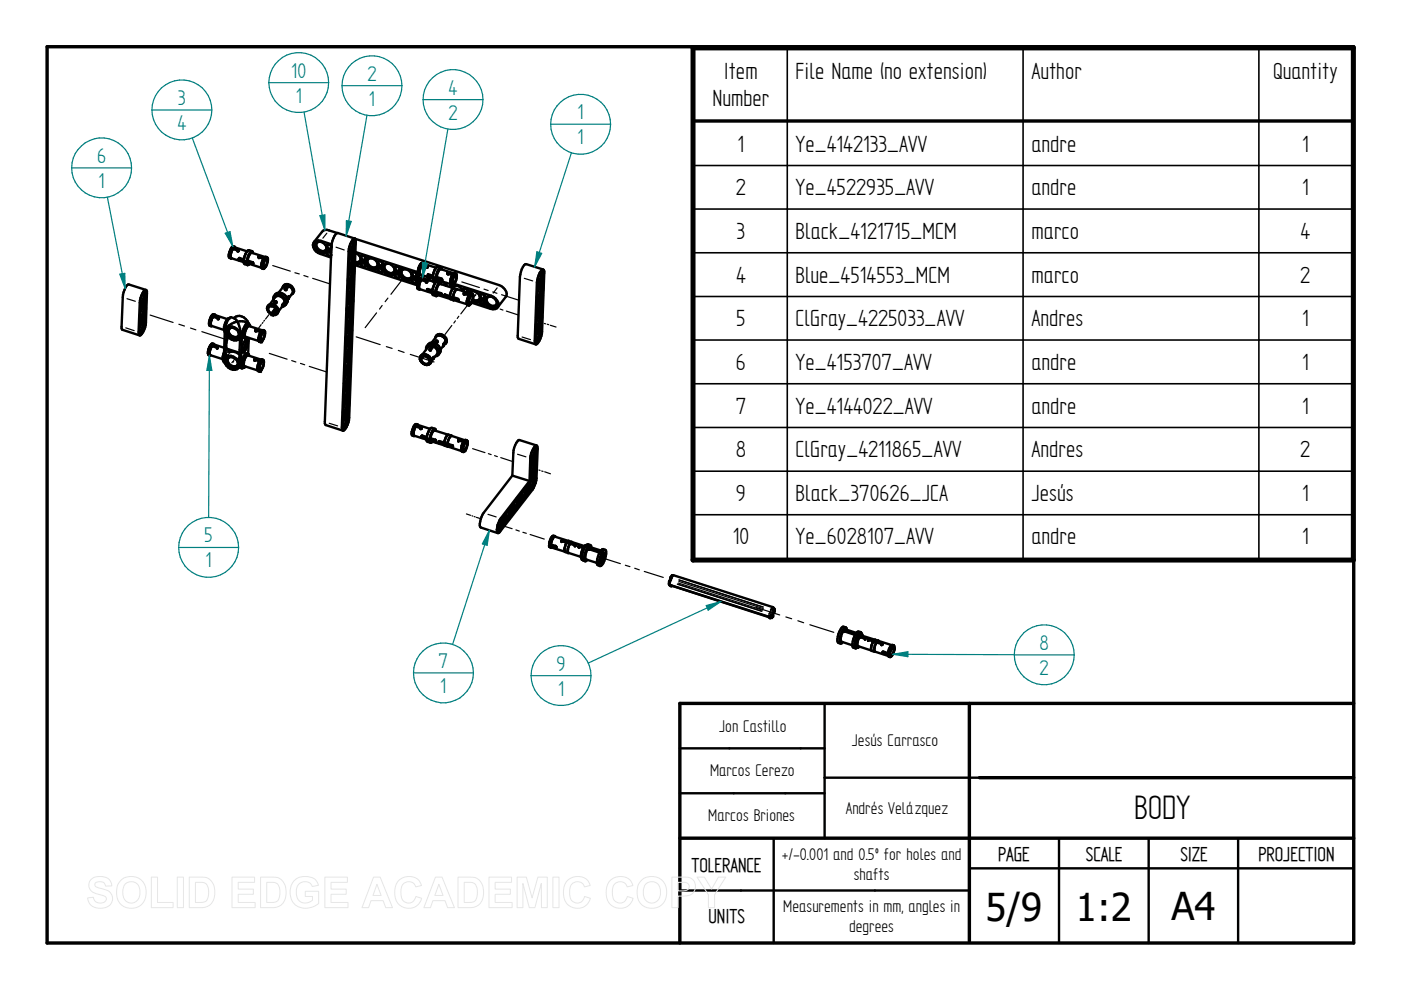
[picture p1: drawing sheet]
<svg xmlns="http://www.w3.org/2000/svg" width="297mm" height="210mm" viewBox="0 0 297 210" stroke-linecap="round" stroke-linejoin="round" font-family="sans-serif">
<defs><g id="words">
<g font-size="8.1">
<text x="240.5" y="173.7">BODY</text>
<text x="208.9" y="195.3">5/9</text>
<text x="228.1" y="195.3">1:2</text>
<text x="248.4" y="195.1">A4</text>
</g>
<g font-size="5.6">
<text x="153.5" y="16.8">Item</text>
<text x="168.7" y="16.8">File Name (no extension)</text>
<text x="218.7" y="16.8">Author</text>
<text x="269.9" y="16.8">Quantity</text>
<text x="151" y="22.5">Number</text>
<text x="156.4" y="32.1">1</text>
<text x="168.7" y="32.1">Ye_4142133_AVV</text>
<text x="218.7" y="32.1">andre</text>
<text x="276.1" y="32.1">1</text>
<text x="156" y="41.4">2</text>
<text x="168.7" y="41.4">Ye_4522935_AVV</text>
<text x="218.7" y="41.4">andre</text>
<text x="276.1" y="41.4">1</text>
<text x="156.2" y="50.6">3</text>
<text x="168.7" y="50.6">Black_4121715_MCM</text>
<text x="218.7" y="50.6">marco</text>
<text x="275.7" y="50.6">4</text>
<text x="156.1" y="59.9">4</text>
<text x="168.7" y="59.9">Blue_4514553_MCM</text>
<text x="218.7" y="59.9">marco</text>
<text x="275.7" y="59.9">2</text>
<text x="156.1" y="69.2">5</text>
<text x="168.7" y="69.2">ClGray_4225033_AVV</text>
<text x="218.7" y="69.2">Andres</text>
<text x="276.1" y="69.2">1</text>
<text x="156" y="78.4">6</text>
<text x="168.7" y="78.4">Ye_4153707_AVV</text>
<text x="218.7" y="78.4">andre</text>
<text x="276.1" y="78.4">1</text>
<text x="156" y="87.7">7</text>
<text x="168.7" y="87.7">Ye_4144022_AVV</text>
<text x="218.7" y="87.7">andre</text>
<text x="276.1" y="87.7">1</text>
<text x="156" y="96.9">8</text>
<text x="168.7" y="96.9">ClGray_4211865_AVV</text>
<text x="218.7" y="96.9">Andres</text>
<text x="275.7" y="96.9">2</text>
<text x="156" y="106.2">9</text>
<text x="168.7" y="106.2">Black_370626_JCA</text>
<text x="218.7" y="106.2">Jesús</text>
<text x="276.1" y="106.2">1</text>
<text x="155.4" y="115.4">10</text>
<text x="168.7" y="115.4">Ye_6028107_AVV</text>
<text x="218.7" y="115.4">andre</text>
<text x="276.1" y="115.4">1</text>
</g>
<g font-size="5.1" fill="#008080">
<text x="61.8" y="16.5">10</text>
<text x="77.9" y="17.1">2</text>
<text x="37.7" y="22.3">3</text>
<text x="62.7" y="21.8">1</text>
<text x="78.2" y="22.4">1</text>
<text x="95.1" y="20.1">4</text>
<text x="37.6" y="27.5">4</text>
<text x="95.1" y="25.4">2</text>
<text x="122.5" y="25.3">1</text>
<text x="20.6" y="34.5">6</text>
<text x="122.5" y="30.6">1</text>
<text x="20.9" y="39.8">1</text>
<text x="43.3" y="115">5</text>
<text x="43.6" y="120.3">1</text>
<text x="220.4" y="137.8">8</text>
<text x="93" y="141.6">7</text>
<text x="118" y="142.2">9</text>
<text x="220.4" y="143">2</text>
<text x="93.3" y="146.9">1</text>
<text x="118.3" y="147.5">1</text>
</g>
<g font-size="4.8">
<text x="146.6" y="184.8">TOLERANCE</text>
<text x="211.6" y="182.5">PAGE</text>
<text x="230.2" y="182.5">SCALE</text>
<text x="250.3" y="182.5">SIZE</text>
<text x="266.8" y="182.5">PROJECTION</text>
<text x="150.2" y="195.8">UNITS</text>
</g>
<g font-size="4.1">
<text x="152.5" y="155.1">Jon Castillo</text>
<text x="180.6" y="158.2">Jesús Carrasco</text>
<text x="150.5" y="164.5">Marcos Cerezo</text>
<text x="179.3" y="172.6">Andrés Velázquez</text>
<text x="150.2" y="174.1">Marcos Briones</text>
<text x="165.8" y="182.4">+/-0.001 and 0.5º for holes and</text>
<text x="181" y="186.6">shafts</text>
<text x="166.1" y="193.5">Measurements in mm, angles in</text>
<text x="180" y="197.6">degrees</text>
</g>
</g></defs>
<path d="M10 9.9h277v190h-277zM205.5 149.1v50.5M287 149.1h-142.9v50.8M144.1 177.7h142.9M207.6 164.9h79.4" fill="none" stroke="#000" stroke-width=".72"/>
<g fill="none" stroke="#000" stroke-width=".51">
<path d="M48.6 53.9v.7M48.6 54.6l.4 .2M48.8 54.4l.2 .4M48.8 54v.7l.2 .1 .1-.1M48.9 54l-.1 .4M48.9 54.3l.1 .4M49 52.6l-.4 .9M49 53.6l-.1 .4M49 54.7l2.7 .9M49 53.6l-.1 .7M49.1 52.4v.2l1.4 .4M49.3 52.7l-.5 1.3"/>
<path d="M49.3 52.7l-.2-.1-.3 .4a2.09 2.09 0 0 0-.2 1.6M49.3 52.7l-.3 .9M49.4 52.7l.1 .1M49.7 52.3l-.3-.1-.2 .2 .6-.1 .1 .2M50.3 53.1l-.9-.3-.4 .8M50.5 52.9l-1-.4h.3l2.6 .8M50.8 55l1 .3-.2 .2M50.8 54.7l.9 .3M50.9 54.9l.8 .3M51.7 55.5l.6 .3 .2 .4-.6-.2zM52 53.9l-.4 1.3M52.1 53.9l-.4 1.3 .6 .2 .1-.4"/>
<path d="M52.2 53.5l-.1 .4M52.4 55.4l1.2 .4M52.4 55v.4l.1-.2M52.5 55.5l1 .4M52.5 55.5l-.1 .2M52.5 55.5l.2 .4 2.7 .9v-.3M52.5 55.2l1 .4M52.6 53.1l-.4 .4M52.7 53.1l.8 .2M52.7 53.1l-.5 .4M52.7 56.1l-.2 .1M52.9 56l-.3 .2"/>
<path d="M53.5 53.3l.1 .4M53.5 53.3l-.6 .4-.5 1.3M53.5 53.3a1.78 1.78 0 0 0-1.1 1.7M54.9 54.5l.9 .4M55 54.3l1 .4M55 54.5l1.4 .4M55.4 56.5l.1 .4 .3 .1M55.4 56.5v-.4l.5-1.3 .3 .1-.2 .3a1.88 1.88 0 0 0-.1 1.8M55.4 56.1v.4M55.7 56.5l.1 .5 .3-.1M55.7 56.2l.5-1.3-.4 1.6M55.8 54.8l-.3 .9"/>
<path d="M55.8 56.6h.3M55.8 56.5l.1 .2 .2-.1M55.8 56.4l.2 .1M55.8 56.3l.5 .1M56 56.6h.3M56.1 56.6v.3M56.2 54.5l-2.8-.9-.5 .5-.4 1.1M56.3 54.7l.1 .2M56.4 54.9l.1-.1a1.42 1.42 0 0 1-.2 1.6M56.6 54.6l-.3 .1M56.6 54.6l.1 .1M56.6 54.5l-.3-.1-.2 .2 .2 .1"/>
<path d="M56.7 54.7l.1 .8-.5 1.1v-.2M66.8 51.4a1.72 1.72 0 0 0 .7 1.7 1.72 1.72 0 0 0 1.8 .2M66.9 51.4a1.69 1.69 0 0 1 1.8 .3 1.69 1.69 0 0 1 .5 1.7 1.67 1.67 0 0 1-1.8 0 1.67 1.67 0 0 1-.7-1.7zM68.1 51.3a.79 .79 0 0 0-1 .4 .79 .79 0 0 0 .2 1 1.03 1.03 0 0 0 1 .6 1.03 1.03 0 0 0 .9-.6l-.1-.6M69.9 52.9l.1 .1M70.1 52.7l-.7 .9M70.3 52.4l-.2 .1M70.3 52.2l-.7-.3-.3 .1a1.44 1.44 0 0 1 0 1.8l.2 .3 .7 .1M70.3 52.2l-.1 .3M70.3 52.4a1.23 1.23 0 0 0-.1 1.6M70.3 52.8l-.1 .8M70.3 51.8l-2.3-.7a1.16 1.16 0 0 0-1.5 .3 1.16 1.16 0 0 0 .1 1.5 4.9 4.9 0 0 0 3.6 1.7"/>
<path d="M71.5 49.4l-1.7-.5a1.22 1.22 0 0 0-1.5 .2l-1.8 2.3M74.1 54.9l.1-.1a1.76 1.76 0 0 1 .9-1.2l.1-.9-.1 .2a1.76 1.76 0 0 1-1 1.2l-.1 .8M74.5 57.3l.1 .5-.2 .9-.6 .8M74.6 57.1h.4a2.88 2.88 0 0 1-1 2.9 2.94 2.94 0 0 1 .6-2.9zM74.6 54.2v1l-.3 .8-.4 .4M74.6 51.2l.5-.4h.1a2.88 2.88 0 0 1-1 3 2.59 2.59 0 0 1 .4-2.6zM74.7 50.9l.5-.4 .2 .4v.4l-1.4 37.3-.1 1-.5 1-.6 .7-.2-.1-.1-.6 1.4-37.3 .3-1.6zM74.7 57.1l-.1 1.2-.8 1.5M74.7 51.1l.1 1a1.64 1.64 0 0 1-.8 1.2M74.8 54h.3a3.2 3.2 0 0 1-.9 2.9h-.1a2.98 2.98 0 0 1 .7-2.9zM74.8 54v.7l-.2 1-.6 1M74.9 59v.8l-.5 .4-.6 1 .1-.9 .5-.4z"/>
<path d="M74.9 56.8l-.4 .3-.5 .9M74.9 50.8l-.1 1.3-.3 .9-.5 .6M75 56.7l.1-.9-.6 1-.5 .4-.1 .8M75.2 50.6l-3.6-1.2a2.89 2.89 0 0 0-1.3 2.7l-1.4 37.7 .2 .3 3.6 1.2M75.3 56.2l13.2 4.3M75.3 50.6l30.5 9.9a2.2 2.2 0 0 1 1.6 2.1l-1.9 2.6M75.4 53.6a1.53 1.53 0 0 1 1 2.2l-.7 .3-.4-.1M75.4 53.4l13.2 4.3M76.3 54.4a.78 .78 0 0 1-.1 1 .78 .78 0 0 1-.9 .1M76.5 55.6l-.3 .2h-.9M77.1 55.2l.1 .2M77.3 55.1l-.7 .8"/>
<path d="M77.5 54.5l-.1 .3M77.5 54.5l-.8-.3-.1 .2a1.29 1.29 0 0 1-.1 1.7l.2 .3 .7 .2-.2-1.2M77.5 54.5l.1 .1-.4 .8M77.6 54.7l-.2 .2M77.7 54.9a1.68 1.68 0 0 0 .6 1.7 1.68 1.68 0 0 0 1.8 .2M77.7 54.9a1.69 1.69 0 0 1 1.8 .2 1.69 1.69 0 0 1 .5 1.8 1.69 1.69 0 0 1-1.8 0 1.69 1.69 0 0 1-.7-1.7zM78.9 54.8a.77 .77 0 0 0-1 .3 .77 .77 0 0 0 .3 1 1.05 1.05 0 0 0 1.8 .1l-.1-.7M80.1 55.5l.3-.1 .5 .1 .2 .4a1.39 1.39 0 0 0 0 1.7l-.2 .1-.6-.2-.2-.1v-.2a1.39 1.39 0 0 0 0-1.7zM80.7 56.4l.1 .2M80.9 56.2l-.7 .9M81.1 55.7l-.1 .3M81.1 55.8l-.1 .2"/>
<path d="M81.3 56.1a1.72 1.72 0 0 0 .6 1.7 1.72 1.72 0 0 0 1.8 .2M81.3 56a1.79 1.79 0 0 1 2.5 1.7 1.25 1.25 0 0 1-2.1 .2 1.32 1.32 0 0 1-.4-1.9zM82.5 55.9a.79 .79 0 0 0-1 .4 .79 .79 0 0 0 .3 1 1.03 1.03 0 0 0 .9 .6 1.03 1.03 0 0 0 .9-.5l-.1-.7M83.9 56.5l.6 .2 .2 .2a1.57 1.57 0 0 0 0 1.9l-.2 .1-.6-.2-.2-.2a1.52 1.52 0 0 0 .1-1.9zM84.4 57.5v.2M84.5 57.4l-.6 .8M84.7 56.8l-.1 .4M84.7 57l-.1 .2M84.9 57.2a1.72 1.72 0 0 0 .6 1.7 1.72 1.72 0 0 0 1.8 .2M84.9 57.2a1.68 1.68 0 0 1 1.9 .2 1.68 1.68 0 0 1 .4 1.8 1.64 1.64 0 0 1-2.5-.9l-.1-.4zM86.1 57.1a.77 .77 0 0 0-1 .3 .77 .77 0 0 0 .3 1.1 1.06 1.06 0 0 0 1.9 0l-.1-.6M88 58.7v.2"/>
<path d="M88.1 58.5a1.6 1.6 0 0 0 .2 1.4l-.2 .1-.6-.1-.2-.3zM88.3 58l-.1 .3 .1-.1M88.3 58.1l-.2-.2-.5-.2-.2 .1 .3 1-.1 .4M88.3 58.1l-.2 .4M88.5 58.4v.8l.2 .4M88.6 58l.4 .3M88.7 56.9l-.1 1.1M88.7 59.6l-.2 1.3M88.9 58.2a1.03 1.03 0 0 0-.3 1.8M88.9 56.4l-.3 1v.6M88.9 59.2l-.2 .4M88.9 57.8l.1 .3"/>
<path d="M88.9 57.8l.2 .5M89 57.4l-.1 .4M89.1 59.7l-.2 .4a1.14 1.14 0 0 0 .1 1.2M89.1 59v.2l1.4 .4M89.1 58.2l2.6 .9M89.1 59.7l-.2 .8 .1 .8 2.6 .8M89.2 58.3h-.2M89.2 55.9v.1l1.4 .5M89.3 58.3a.73 .73 0 0 0-.4 1.1M89.3 59.3l-.2 .4M89.4 56.1l-.4 .9a1.22 1.22 0 0 0 0 1.3M89.4 56.1l-.3-.1-.2 .5"/>
<path d="M89.4 56.1l-.4 1.3M89.4 59.3v.1M89.5 56.2v.1M89.7 58.9l-.4-.1-.1 .2 .5-.1 .1 .2M89.8 55.8l-.4-.1-.1 .1h.6l.1 .2M90.3 59.7l-1-.3-.2 .3M90.3 58.6l.7 .8M90.4 56.6l-1-.3-.4 1.1M90.5 59.4l-1-.3 .2-.1 2.6 .9M90.6 56.3l-1-.3 .2-.1 2.7 .9M90.8 59.1l.1 .3M90.8 58.5l1.1 .3-.2 .2"/>
<path d="M90.9 58.2l.9 .3M90.9 58.4l.8 .2M91.1 58.8l-.1 .1 .2 .6M91.7 59l.2 .5 .7 .2M91.7 59l.7 .2 .2 .5M91.8 59.5l-.1 .1M91.8 58.3l-.1 .4M91.9 57.8l-.1 .5M92.1 59.6l-.1 .2M92.2 59.5l-.2 .2M92.4 59.8l-.6 1.1-.2 .9M92.5 59.6l-.1 .2"/>
<path d="M92.5 58.8l1.1 .4M92.5 56.7l-.6 1.1M92.5 59.7l-.1 .1M92.6 58.7l1 .4M92.6 59l-.1 .2M92.6 59.7l-.5 .6-.5 1.5 .7 .2 .4-1.3a.82 .82 0 0 1 .7-.8l.2 .4M92.6 59l1 .4M92.6 59l.1 .4 2.8 .8M92.7 59.6l.7 .2M92.8 59.6h-.1M92.8 59.6l-.2 .1M93 59.4l-.2 .2"/>
<path d="M93.5 59.9a2.2 2.2 0 0 0-1.2 2.1l.2-.2M93.5 56.7l-.8-.1a2.27 2.27 0 0 0-.9 1.7M93.6 56.8a1.78 1.78 0 0 0-1.1 1.7v.4l.1-.2M93.7 57.1l-.1-.4a1.87 1.87 0 0 0-1.1 1.8l-.1 .4-.6-.2v-.4M93.9 59.7l.7 .9M94.7 60l-.1 .2 .2 .5M95 58l.9 .3M95.1 58l1.3 .4M95.1 57.8l1 .3M95.5 60l.3-1.3 .2-.4 .3 .1-.4 .7-.2 .9 .1 .5M95.5 60v.2M95.9 58.3l-.4 .8v.9"/>
<path d="M95.9 59.8l.5 .1M95.9 59.9h.1M96.2 58l-2.7-.9-.5 .5-.4 1.1M96.4 58.1l.2-.1a1.57 1.57 0 0 1-.2 2.1v-.2M96.4 58.1v.3M96.4 58.4l.2-.1a1.36 1.36 0 0 1-.2 1.6M96.7 58h-.6l.3 .1M114.7 57.5l.4-.3 .3 .3-.5 12.8-.1 1-.5 1-.6 .7-.2-.1-.1-.6 .4-12.4 .4-1.6zM114.7 57.7l.1 .5-.2 .9-.6 .8M114.8 57.5l.4-.1a3.2 3.2 0 0 1-.9 2.9h-.1a2.09 2.09 0 0 1 .2-2.2zM114.9 57.4l-.1 1.3-.4 .9-.4 .6M115.1 59.3v.7l-.5 .6-.6 1 .1-1 .5-.3 .5-.9"/>
<path d="M115.2 57.1l-3.6-1.1a1.26 1.26 0 0 0-1 1.1l-.4 1.6-.4 12.8 .2 .3 3.6 1.2M30.2 68.2l.1 .5-.2 .9-.6 .8M30.3 68.2l.3-.3a2.74 2.74 0 0 1-.8 3 .81 .81 0 0 1-.3-1l.3-1zM30.3 65.1l.1 .5-.2 .9-.6 .8M30.4 65l.4-.2a2.79 2.79 0 0 1-.9 3l-.3-.3 .2-1.2zM30.4 61.8l.5-.3 .3 .3-.3 6.6-.1 1-.5 1-.6 .7-.2-.1-.1-.6 .2-6.2 .2-1zM30.4 68l-.1 1.2-.3 .9-.5 .6M30.5 62v.9l-.4 .9-.3 .4M30.5 61.9l.4-.2a2.09 2.09 0 0 1-.3 2.2l-.4 .7h-.4l-.1-.5 .2-.9zM30.6 64.9l-.1 1.2-.8 1.5M30.6 61.8l.1 .7-.3 1-.6 1M30.7 66.8v.8l-.5 .4-.6 1 .1-.9 .5-.4z"/>
<path d="M30.8 64.6l-.5 .3-.5 .9M30.8 64.5l.1-.9-.1 .2a1.76 1.76 0 0 1-1 1.2v.8M30.9 61.5l-3.6-1.2a1.17 1.17 0 0 0-.9 1.1l-.4 1.6-.2 6.6 .2 .3 3.6 1.2M44.2 75.2l-.1-.7 .5-1.3 .3 .1-.4 .8a1.26 1.26 0 0 0 0 1.3M44.2 75.2l.3 .2M44.4 69l.3 .2M44.4 67.9v1.1M44.4 74.9l.2 .5M44.5 67.8l.3-.8 .3 .1-.2 .3a1.94 1.94 0 0 0-.2 1.6M44.5 75.2l2.7 1M44.6 74.1l-.2 .9M44.6 73.2l-.4 .8v1.1"/>
<path d="M44.6 74.1l-.2 .8M44.7 69l.3 .1M44.7 75.4h-.2M44.7 69l.1 .1M44.7 73.7l-.1 .4M44.7 73v.2l1.4 .4M44.8 67a3.3 3.3 0 0 0-.4 2M44.9 73.3l-.2 .4M45 66.8v.2l1.3 .4M45 73.3v.1M45.2 67.1l-.4 .8-.1 .8M45.3 67.1v.1"/>
<path d="M45.3 72.9l-.3-.1-.2 .1 .7 .2M45.5 66.7l-.3-.1-.2 .2 .6-.1 .1 .1M45.9 73.7l-1-.3-.2 .3M46.1 73.4l-1-.2 .2-.2 2.2 .7M46.1 67.5l-.9-.4-.5 1.2v.7l3 1M46.3 67.2l-1-.3 .3-.1 2.6 .8M47.2 76.2l.2 .4M47.5 74.7l-.3 1.2M47.5 74.8l-.3 1.4M47.5 70.2l.2 .2M47.7 70l-.2 6.2 .1 .7M47.7 75.8a1.94 1.94 0 0 1 2.1 0 1.94 1.94 0 0 1 1 1.8l-.2 .4"/>
<path d="M47.7 75.8a1.89 1.89 0 0 0 1.7 2.6l.9-.1 .3-.3M48 69.6a1.93 1.93 0 0 1 2.2 .1 1.93 1.93 0 0 1 .6 2.1M48 69.6a1.93 1.93 0 0 0 .6 2.1 1.93 1.93 0 0 0 2.2 .1M48 75.9a1.68 1.68 0 0 0 .7 1.7 1.68 1.68 0 0 0 1.8 .1M48.1 71.2l-.1 .1-.2 3.8 .4 .3-.5 .4M48.2 69.8a1.67 1.67 0 0 1 1.8 0 1.67 1.67 0 0 1 .7 1.7 1.43 1.43 0 0 1-2.2-.2 1.19 1.19 0 0 1-.3-1.5zM48.3 69.6a1.73 1.73 0 0 0 .6 1.8 1.73 1.73 0 0 0 1.8 .1M48.4 71.5l-.4 1.2v1.1l2.8 1M48.4 74v.4l.2 .2a2.14 2.14 0 0 1 2.2 .6M48.6 67.4l-.4 .3-.5 .7-.2 1.3M49.3 75.7a.77 .77 0 0 0-1 .4 .77 .77 0 0 0 .3 1 1.06 1.06 0 0 0 1.8 .1l-.1-.7M49.3 75.7l-.9-.1-.4 .3"/>
<path d="M49.3 75.7a1.43 1.43 0 0 1 .8 2.4 1.77 1.77 0 0 1-2.3-2l.2-.2M49.5 69.5a.84 .84 0 0 0-1 .6 .84 .84 0 0 0 .5 1 1.09 1.09 0 0 0 1.6-.1l-.1-.7M49.6 67.5a1.75 1.75 0 0 1 2.8 .5l.3 .5a3.5 3.5 0 0 0-2.4-.3M50.3 68.2a4 4 0 0 0-2.3 1.4M50.3 68.2a4.7 4.7 0 0 1 .6 3.5l-.1 .1M50.3 68.2a1.53 1.53 0 0 0-1.5-.9l-.5 .6-.6 2.1M50.6 72l.3 .3-.1 3.8-.1 .1-.3-.1a1.33 1.33 0 0 1 .2 1.9M50.7 77.9l.6 .2M51.6 77.6v.1M51.9 77.9l-.2 .1M52 72.1v.9a1.62 1.62 0 0 1-.7 1.3M52.1 77.7l-.3 .2"/>
<path d="M52.2 71.9l.3-.1a2.88 2.88 0 0 1-1 3 2.94 2.94 0 0 1 .7-2.9zM52.2 71.8v.8l-.2 .9-.7 1.1M52.3 71.5l-.2 .2M52.6 75l-.3-.1a2.63 2.63 0 0 0-1 3l.4 .1M52.6 75a2.68 2.68 0 0 0-1 2.9l.1 .1M52.6 75l.1 .2M52.7 75.1a2.11 2.11 0 0 0-1.1 1.8v.7M52.7 75.1l.1 .3M52.7 71.6l-.1 3.4M52.8 68.8l-.2-.3a3.1 3.1 0 0 0-1.3 2.7l-.2 6.2 .1 .7 .4-.2M52.9 68.8l-.4-.1a2.59 2.59 0 0 0-1.1 2.5l.1 .3 .4 .3-.1-.2M52.9 68.8l.1 .2"/>
<path d="M53 69l-.1-.2a2.72 2.72 0 0 0-1.1 2.6M53 69l.1 .2M54 76.3l1 .3M54.2 76.2l1.3 .5M54.2 76.1l1 .3M54.3 70.1l.9 .3M54.4 70l1.4 .4M54.4 69.8l1.1 .4M54.6 78.3l.1-.9 .4-.9 .2 .2-.5 1.6 .1 .4M54.6 78.3v.2M54.6 78.5l.4 .3M54.9 78.7l.2 .1"/>
<path d="M55 78l.5 .2M55 78.2h.1M55 76.6l-.4 .8v.9M55 78.3l.3 .1M55.2 78.3l.3 .1M55.2 72.1l.4 .1M55.2 71.8l.5 .2M55.2 72h.2M55.3 78.7l-.2 .1M55.3 76.2l-2.7-.8a2.01 2.01 0 0 0-.8 2.2l2.8 .9M55.3 78.4v.2M55.3 78.4h-.2l-.1-.5 .4-1.2-.4 .8a1.14 1.14 0 0 0 .1 1.2"/>
<path d="M55.4 72.1l.3 .1M55.5 72.4l-.3 .1-.1-.4 .5-1.7h-.3l-.5 1.2 .1 .7 .3 .3M55.5 76.7l.2-.1a1.35 1.35 0 0 1-.2 1.6M55.6 70l-2.8-.9a2.07 2.07 0 0 0-.7 2.3l2.8 .9v-1.1l.4-.8M55.6 72.2h-.3l-.1-.5 .4-1.2-.4 1.3 .1 .7M55.6 76.5l-.1 .2M55.6 72.2l-.1 .2M55.6 70l-.1 .1h.5l.1 .1M55.6 70l.4 .1M55.8 76.3l-.4-.1-.2 .1 .3 .1 .2-.1 .2 .2M55.8 70.3v.1M55.8 70.4h.1a1.43 1.43 0 0 1-.2 1.6"/>
<path d="M55.9 76.4l-.1 1.3-.3 .7v-.2M56.1 70.2l.1 .8-.5 1.2v-.2M56.9 64.8a1.23 1.23 0 0 0 .7 1.9l.1-.3M56.9 64.8l-.1 .1M57.1 64.6l.7-.1-.2 .2-.7 .1zM57.5 66.5v.1M57.6 64.7v.2M57.6 64.9a.69 .69 0 0 0-.7 .5 .69 .69 0 0 0 .3 .9l.3 .2M58 63.5h.1M58 63.2h.1l-.2 .2M58 64.8a1.19 1.19 0 0 1 .6 1.9l-.7 .1v-.2M58 64.8v.3a.81 .81 0 0 1 .6 .6 .81 .81 0 0 1-.4 .8l-.3 .1"/>
<path d="M58 64.8l.1-.2a1.19 1.19 0 0 1 .7 1.9M58 62.9a1.51 1.51 0 0 1 2.5 .7l.2 .4-.3-.1M58.1 62.8l-.1 .3M58.2 65.8l-.5 .6M58.2 65.6l-.7 .9M58.2 63.9l-.4 .7M58.2 64.1l-.6 .8M58.4 62.4a1.75 1.75 0 0 1 2.6 1.2l-.3 .4a1.71 1.71 0 0 0-2.6-1.2zM58.5 65.7l-.6 .9M58.6 64.1l-.4 .5M60.4 63.9l-.5 .7M60.4 63.9a1.38 1.38 0 0 0-2.1-.9l-1.1 1.6"/>
<path d="M60.4 64.3l-.5 .6M60.4 64.3l-1.3 1.7M60.4 64.3h.2M60.4 61.1l.5-.6h-.5l-.3 .3-1 1.2M60.5 64.6l-.6 .4 .5-.2M60.8 63.8l.2 .1M60.9 60.4a.85 .85 0 0 0-1 .6M60.9 60.4v.1M61 63.9l-.5 .7zM61 60.3l-.6 1M61 60.2l-.1 .2M61 60.2a.85 .85 0 0 0-1 .5"/>
<path d="M61.2 62.9l-.3 .3M61.2 63.2l-.2 .2M61.3 60.7l-.6 .6M61.3 60.5l.1-.1a1.19 1.19 0 0 1 .7 1.9M61.3 60.5v.1M61.3 60.5a1.37 1.37 0 0 1 .8 1.8M61.3 60.7a1.23 1.23 0 0 1 .7 1.5l-1 1.3M62.1 62.3l-.3 .2M73.4 75.8l.6-.7 .3-.6a.86 .86 0 0 1-.5 1.2l-.6 1 .1-.9M73.7 79v1a1.62 1.62 0 0 1-.8 1.3M73.8 75.9l.1 .6-.2 .9-.6 .8M73.8 78.9l.4-.1a3.2 3.2 0 0 1-.9 2.9h-.2a2.77 2.77 0 0 1 .7-2.8z"/>
<path d="M73.9 78.8l-.1 1.3-.4 .9-.4 .6M73.9 75.8l.4-.1a3.2 3.2 0 0 1-.9 2.9h-.2a2.94 2.94 0 0 1 .7-2.8zM73.9 72.8l.1 .6-.2 .9-.6 .8M74 75.7l-.1 1.2-.4 1-.4 .5M74 72.7l.4-.1a2.88 2.88 0 0 1-1 2.9 2.94 2.94 0 0 1 .6-2.8zM74 69.7v1l-.3 .8-.4 .5M74.1 72.6l-.1 1.2-.8 1.6M74.2 69.6l.2-.1a.81 .81 0 0 1 .2 1l-.3 1a1.21 1.21 0 0 1-.8 .9 2.98 2.98 0 0 1 .7-2.8zM74.2 66.6v1a1.64 1.64 0 0 1-.8 1.2M74.2 77.6l-.3 .6-.8 .9v.7l.8-1.2 .3-.1v-.9M74.2 69.5v1.2l-.4 1-.4 .5M74.2 63.5l.1 .6-.2 .8-.6 .8"/>
<path d="M74.3 66.5l.3-.1a2.88 2.88 0 0 1-1 2.9 2.51 2.51 0 0 1 .5-2.6zM74.3 66.4l.1 .7-.3 1-.7 1M74.4 72.3l.1-.9-.2 .1a1.76 1.76 0 0 1-.9 1.2l-.1 .9 .6-1 .4-.3M74.4 60.4l.1 .6-.3 .8-.5 .9M74.4 63.3h.4a2.95 2.95 0 0 1-1.1 2.9 2.86 2.86 0 0 1 .7-2.9zM74.5 63.3l-.1 1.2-.4 .9-.4 .6M74.5 60.2h.4a3.1 3.1 0 0 1-.9 2.8l-.2 .1a2.94 2.94 0 0 1 .7-2.9zM74.5 68.3l.1 .7-1.2 1.5v-.7l.6-.6zM74.6 60.2l-.1 1.2-.8 1.5M74.7 65.2l-.1 .1a1.76 1.76 0 0 1-.9 1.2l-.1 .9M74.7 65.2v.7l-.6 .5-.5 1M74.8 62.1l-.6 .9-.4 .3"/>
<path d="M74.8 62.1v.8l-.3 .2-.8 1.2 .1-.9M88.5 60.5v.4M88.5 60.5l.5-1.3 .3 .1-.4 .8a1.26 1.26 0 0 0 0 1.3l.2-.1M88.5 60.9v.3l.4 .2M89.2 75.9l-.2 .2M89.2 75.5a1.37 1.37 0 0 1 1.4-.3 1.37 1.37 0 0 1 .9 1.2l-.1 .1a1.45 1.45 0 0 0-2.2-1l-.1 .3 .2 .1M89.2 75.6a1.36 1.36 0 0 1 2.1 .9h-.2a1.18 1.18 0 0 0-1.7-.9l-.1 .3M89.3 76.2a1.04 1.04 0 0 0 .7 .9 1.04 1.04 0 0 0 1.1-.3M89.3 76.2l-.3-.1 .4 .7M89.4 76.8a1.16 1.16 0 0 0 1.1 .6 1.16 1.16 0 0 0 1-.7l-.3 .4M89.4 76.8a1.3 1.3 0 0 0 1.7 .4M89.5 75.6l-.2 .3"/>
<path d="M89.8 75.5l-.5 .7M90.5 73.4l-.2 .7M90.8 61.6l.9 .3-.1 .2M90.8 61.3l.8 .3M90.8 61.5l.8 .2M91.1 76.8h.2M91.2 76.5l-.1 .3M91.5 72.6l1-1.2a1.27 1.27 0 0 1 2 .9l-.5 .6M91.6 73.1v.3M91.6 73.4l-.5 .6M91.6 73.4h-.5l-.3 .2-1.2 1.5M91.6 62.1l.2 .5 .7 .2"/>
<path d="M91.6 62.1l.6 .2 .3 .5M91.9 76l-.5 .6M91.9 72.6l-.3 .5-.5-.1-.6 .4M91.9 75.7l-.5 .5M91.9 72.6a1.2 1.2 0 0 0-1.4 .8M91.9 73.4a1.31 1.31 0 0 1 .8 1.7l-1.3 1.5M91.9 73.2l.3-.4a1.47 1.47 0 0 1 .8 2.4M91.9 73.4l-.5 .7M91.9 73.2v.2M91.9 73.2a1.51 1.51 0 0 1 1 2.1l-.7 .3M91.9 73.2a1.42 1.42 0 0 1 .9 2.1M92.4 62l1.2 .4"/>
<path d="M92.4 72.3l-.5 .6v-.2M92.4 72.4l-1.3 1.7M92.4 71.3a1.34 1.34 0 0 1 1.5-.4 1.34 1.34 0 0 1 .8 1.2l-.1 .2a1.6 1.6 0 0 0-1.9-1.3l-.3 .3M92.5 71.2l-.2 .3M92.5 62.1l.1 .4 2.8 .9M92.5 62.1l.9 .3M92.5 61.8l1 .3M92.5 62.1l-.2 .2M92.7 62.7l-.2 .1M92.7 71.1a1.53 1.53 0 0 1 1.8 1.2l.2 .1M92.7 72.4l-.3 .5M92.9 62.6l-.4 .2"/>
<path d="M94 73.2l.5-.6-1.1 1.5M94.4 60.2l.1 .3M94.4 62.7l.9 .4M94.4 62.7l2.8 .8M94.5 72.9l.2-.5-.5 .7M95.4 63.1l.6 .2 .1 .4-.6-.2zM95.5 60.3l.5 .2M95.5 60.3v.4M95.6 60.5l-.2 .2M95.6 60.9a1.5 1.5 0 0 1 2.4 .4l.2 .4M95.6 60.4l-.3 .4M95.6 61.9l-.2 .9-1-.4"/>
<path d="M95.7 60.7v.2M95.9 60l.3 .2M95.9 61.3l.4-.2 .6 .2-.5 .5-.4 1.2-.6-.2zM96 61.3l-.2 .3M96.1 60l.2 .2M96.1 63.7h.2M96.2 60.4l-.2 .1M96.2 61.1l-2.9-.9a1.89 1.89 0 0 0-.8 1.6M96.2 60.2l7.9 2.5a2.06 2.06 0 0 1 1.5 2.3 1.27 1.27 0 0 1-1.6 .5l-4-1.3M96.2 60.2v.1M96.2 60.2h-.2l-.1-.6 .4-1.2-.4 .8a1.14 1.14 0 0 0 .1 1.3M96.9 61.3l.1 .1"/>
<path d="M97 60.6h-.5l-.5 .4M98 61.4l.1 .3M98.4 62.3l1 .3M98.6 62.2l1.3 .5M98.6 62.1l1 .3M99.1 61.5v.3M99.1 61.5l-.2 .5M99.1 61.5l-.8-.3-.1 .1 .2 .5M99.2 61.6l-.1 .2M99.2 62.1a1.61 1.61 0 0 1 1.9-.1 1.61 1.61 0 0 1 .6 1.9 1.27 1.27 0 0 1-1.6 .1M99.4 61.9l-.1 .2M99.4 64.3l.3 .1"/>
<path d="M99.4 64.1l.5 .1M99.4 64.2h.1M99.4 62.6l-.3 .8-.1 1.1-2.8-.9-.1-.3 1 .3M99.6 64.3l.2 .1M99.6 64.6l-.1 .2-.3-.2 .1-.8 .4-1.1-.2-.1-.5 1.2v.8l.4 .2M99.7 64.4l-.1 .1a1.29 1.29 0 0 1 .2-1.6v-.2l-.5 1.2 .1 .8M99.7 62.2l-2.9-.8-.5 .8-.2 .8 1 .3M99.7 64.4v.2M99.8 62.2l.4 .1M99.8 62.2l-.2 .1 .3 .1M99.9 62.4v.3M99.9 62.4l.2-.1 .2 .1"/>
<path d="M99.9 62.7l.2-.1a1.43 1.43 0 0 1-.2 1.6M100.1 64.1l-.2 .3v-.2M100.2 63.7a1.25 1.25 0 0 0 1.6 .1M100.3 62.4v.8l-.2 .9M100.6 61.8l-.5-.1-.5 .5M101.6 62.5a.77 .77 0 0 1 0 1 .77 .77 0 0 1-1 .2l-.4-.2M102.4 63.4v.1M102.5 63.2l-.1 .4 .3 1-.2 .1-.5-.2-.3-.2a1.37 1.37 0 0 0 .1-1.9h.3l.6 .2 .1 .2-.9 1.3M102.7 62.7v.3M102.8 62.8l-.1 .2M103 63a1.69 1.69 0 0 0 .5 1.8 1.69 1.69 0 0 0 1.9 .1M103 63a1.69 1.69 0 0 1 1.8 .3 1.69 1.69 0 0 1 .5 1.8 1.69 1.69 0 0 1-1.8 0 1.69 1.69 0 0 1-.8-1.8z"/>
<path d="M104.2 62.9a.79 .79 0 0 0-1 .4 .79 .79 0 0 0 .3 1 1.07 1.07 0 0 0 1.8 0l-.1-.6M113.7 67.7l.1-.9 .3-.1 .8-1.2v.8l-.8 .8-.3 .6M114.2 70.1l.1 .5-.2 .9-.6 .8M114.3 67l.1 .5-.2 .9-.6 .8M114.3 69.9l.4-.1a3.2 3.2 0 0 1-.8 2.9l-.2 .1a2.94 2.94 0 0 1 .6-2.9zM114.4 69.9l-.1 1.2-.8 1.5M114.5 63.8v1.1l-.4 .8-.4 .4M114.5 60.9l.4-.4h.2a2.88 2.88 0 0 1-1.1 3 2.59 2.59 0 0 1 .5-2.6zM114.5 66.8h.3a2.88 2.88 0 0 1-1 2.9 3 3 0 0 1 .7-2.9zM114.5 66.8v1.2l-.8 1.5M114.6 60.7v1.1a1.64 1.64 0 0 1-.8 1.2M114.6 63.7h.3a3.2 3.2 0 0 1-.8 2.8h-.2a2.98 2.98 0 0 1 .7-2.8z"/>
<path d="M114.6 63.7l.1 .7-.3 1-.6 1M114.7 68.7v.8l-.5 .4-.6 1 .1-.9 .5-.4zM114.8 60.5l-.1 1.3-.4 .9-.4 .6M115 62.4l-.1 .2a1.76 1.76 0 0 1-.9 1.2l-.1 .8M115 62.4l-.1 .9-.5 .4-.5 .9M72.9 86v-.9l.3-.1 .8-1.2v.7l-.8 .9-.3 .6M73.3 88.3l.1 .6-.2 .9-.6 .8M73.4 85.3v.9l-.3 .9-.4 .4M73.4 88.2l.4-.1a3 3 0 0 1-.8 2.9l-.2 .1a2.94 2.94 0 0 1 .6-2.9zM73.5 88.2l-.1 1.2-.8 1.5M73.6 85.1l.2-.1a.81 .81 0 0 1 .2 1l-.5 1.4-.6 .6a3 3 0 0 1 .7-2.9zM73.6 82.1v1l-.4 .9-.4 .4"/>
<path d="M73.6 85v1.3l-.4 .9-.4 .6M73.7 82l.3-.1a2.88 2.88 0 0 1-1 2.9 2.51 2.51 0 0 1 .5-2.5zM73.7 82l.1 .7-.3 1-.6 1M73.8 87v.8l-.5 .4-.6 1 .1-.9 .5-.4zM74.1 80.7l-.1 .2a1.76 1.76 0 0 1-.9 1.1l-.1 .9M74.1 80.7l.1 .6-.2 .4a1.73 1.73 0 0 0-1 1.2M87.3 92.2l.5 .3M87.5 91.1l-.2 1.1M87.6 90.7l.2-.4h.3l-.4 .9a1.05 1.05 0 0 0 .1 1.3M87.6 90.6a2.05 2.05 0 0 0-.3 1.6M87.8 91.2l-.1 1.1M87.9 92.4l-.1 .1"/>
<path d="M87.9 90v.3l1.4 .4M88.1 90.4l-.4 1.3 .1 .7 2.7 .8M88.2 90.3l.1 .2M88.5 90l-.4-.1-.1 .1h.6v.1M89.1 90.8l-1-.4-.2 .4M89.3 90.6l-1-.4 .3-.1 2.6 .8M89.6 92.7l.9 .3-.1 .2M89.6 92.4l.9 .3M90.5 93.2l.1 .5 .7 .2M90.5 93.2l.6 .2M91.1 93.4l.2 .5M91.2 93l1.2 .4"/>
<path d="M91.2 90.9l-.4 .7-.4 1.2-.7-.3M91.2 90.9l.4-.2 .6 .2 .2 .5M91.2 90.9l-.5 1.1-.2 .9 .6 .2M91.3 93.2l1 .4M91.3 92.9l-.2 .2M91.3 92.9l1 .3M91.3 93.2l-.2 .2M91.3 93.2l.1 .4 2.8 .8M91.3 92.2l-.2 .9M91.4 92.2l-.3 .9M91.5 93.8l-.2 .1M91.7 93.6l-.3 .3"/>
<path d="M92.1 91l-.7 1.2M92.3 91a.78 .78 0 0 0-.8 .7l-.2 .5M93.2 93.9l.9 .2M93.2 93.5l1 .4M93.3 93.7l2.7 .9M94.2 94.4l.8 .3M94.2 94.4v-.2l.6 .2 .3 .3M94.4 93l-.2 .9M95 92.2l-.6 .8M95 92.2l.8 .2M95 92.2l-2.8-.9-.6 .4-.3 1.2M95.8 92.4l2.7 .9"/>
<path d="M95.8 92.4l-.6 .5-.3 1.2 1 .3M95.8 92.5l-.3-.1-.1 .2-.6 1.5-.6-.2M95.9 94.7l-1-.3 .1 .3 2.8 .9M97.2 93.4l1 .3M97.4 93.3l1.4 .4M97.4 93.1l1 .4M97.8 95.6l.4 .2M98.2 95.1l.5 .1M98.2 95.3h.1M98.3 93.6l-.4 .9-.1 1.1M98.3 95.4l.2 .1M98.3 93.6l.2 .1-.5 1.6 .2 .5 .3-.1"/>
<path d="M98.4 95.4l.2 .1M98.5 93.4l.2-.1 .3 .1-.3 .1zM98.5 95.5l-.1 .1a1.6 1.6 0 0 1 .2-1.6v-.2l-.5 1.2 .2 .8M98.5 95.5v.2M98.8 93.6v.1M98.8 93.7h.2l.1 .5-.4 1M99 93.4l.1 .1M99.1 93.5v.8l-.4 1.2v-.3M113.2 98v.6l-.2 .9-.6 .8M113.3 95v.9l-.4 .9-.3 .4M113.3 97.9l.3-.1a2.68 2.68 0 0 1-1 3 2.94 2.94 0 0 1 .7-2.9zM113.4 97.9l-.1 1.2-.8 1.5"/>
<path d="M113.4 94.8l.2-.1a.81 .81 0 0 1 .2 1l-.3 1a1.21 1.21 0 0 1-.8 .9 2.98 2.98 0 0 1 .7-2.8zM113.5 94.7l-.1 1.3-.4 .9-.4 .6M113.5 94.5h.4l.1 .7-.3 6.7-.5 1.5-7.2 9.3-.4 .3a.94 .94 0 0 1-.2-1.2l.1-.5 .7-1.4 6.1-7.9 .2-5.3 .5-1.5zM113.6 99.7l-.3 .6-.8 .9-.1 .7 .2-.1a1.76 1.76 0 0 1 .9-1.2l.1-.9M113.7 96.6v.9l-.5 .4-.6 .9v-.8l.6-.4zM113.7 94.4l-3.6-1.1a1.91 1.91 0 0 0-1.1 1.7l-.4 5.8M106.2 110.1l.1 .6-.3 .8-.6 .9M106.3 109.9h.3a3.2 3.2 0 0 1-.8 2.9h-.2a2.98 2.98 0 0 1 .7-2.9zM106.4 109.9l-.1 1.2-.4 1-.4 .5M107.1 108.9v1.9l-.3 .7-.1-.1a2.55 2.55 0 0 0 .1-1.8zM107.9 107.9a2.14 2.14 0 0 1-.8 2.2M108 107.7h.4a2.95 2.95 0 0 1-1 2.9 2.58 2.58 0 0 1 .4-2.6z"/>
<path d="M108.1 107.7v.7l-.2 .9-.7 1.1M108.6 100.8l3.7 1.2M108.6 100.8l-6.1 8-.7 1.8a1.13 1.13 0 0 0 .1 1.2l3.6 1.2M108.9 106.7l-.4 .7 .1 .3-.1 1.6M109 106.7l-.2 1.2 .1 .7-.4 .6M109.6 105.6l.1 .6-.2 .9-.6 .8M109.7 105.5l.4-.1a3.2 3.2 0 0 1-.8 2.9h-.3a2.94 2.94 0 0 1 .7-2.8zM109.8 105.4l-.1 1.2-.8 1.6M110.6 104.5l-.1 1.5 .1 .3-.5 .7 .2-1.2-.1-.7zM111.3 103.4v1l-.3 .8-.4 .5M111.5 103.3l.3-.1a2.88 2.88 0 0 1-1 2.9 2.94 2.94 0 0 1 .7-2.8zM111.5 103.2v.7l-.2 1-.6 1"/>
<path d="M112.3 102.2l-.4 .7 .1 .7-.2 1.1M112.3 102.2l-.1 1.2 .1 .7-.4 .7M113 101.2l.1 .5-.2 .9-.6 .8M113.2 101h.3a3.2 3.2 0 0 1-.8 2.8h-.2a2.09 2.09 0 0 1 .2-2.2zM113.2 101v1.2a2.4 2.4 0 0 1-.9 1.5M116.4 115.7l.1-.2 1.4 .5M116.8 115.4l1 .3M117 114.6l-.2 .8M117 115.5l-.1 .1M117 113.8l-.4 .7-.2 .9M117 113.8l-.5 1.6 .2 .1 .2-.9a1.1 1.1 0 0 1 .8-.9l.1 .1M117 116.1l-.1 .1-.2-.4-.3-.1 .1 .3 .3 .2"/>
<path d="M117.2 114.2l-.2 .4M117.3 114l.4-.2 2.8 .9M117.6 113.7l-.2-.1-.4 .2M117.7 113.7a.9 .9 0 0 0-.7 .9M117.8 116.1l-1-.4 .1 .4 2.9 .9M119.1 114.7l1 .4-.2 .3M119.3 114.6l2.7 .9M119.3 114.5l1 .3M119.7 116.7l.1 .4 .7 .2M119.9 115.4l-.2 1.3M120 115.4l-.3 1.3M120 115.4l.2-.4 .6 .2-.5 1.6 .1 .5h.2"/>
<path d="M120.5 114.7l.7 .2M120.5 114.7l-.1 .1 .6 .2 .2-.1M121.2 114.9l.1 .1M121.8 115.6l-.9-.3-.4 .7-.1 1.1 2.7 1M122 115.4l-1-.3 .3-.2 2.6 .9M122.8 115.9l.9 .3M122.9 115.7l.9 .3M122.9 115.8l.8 .3M123.2 118.1l.2 .4M123.7 116.1l-.3 .9-.2 .9M123.9 115.8l-.7 1.5v1M123.9 115.8l-.2 .3"/>
<path d="M124.1 115.6l-.2 .2M124.3 115.6l-.4 .2M124.5 118.7l-.4 .3M124.8 116.4l2.3 .7M124.9 116.2h-.1M125 116.2l2.2 .7M125 116.3l2.2 .8M125.2 115.6l-.5-.2a3.3 3.3 0 0 0-1.2 3.3l.6 .3M125.4 116.1l-.2-.5a1.73 1.73 0 0 0-1.2 1.7l-.1 .5a1.17 1.17 0 0 0 .2 1.2M127.3 118.9l.2 .1M127.4 116.7l-2.3-.7a2.4 2.4 0 0 0-.9 2.6l2.3 .7M127.5 119v.4"/>
<path d="M127.7 117.5l.3 .1M128 117.2l-.4 .5-.1 .5-.2 .4v.7l.2-.3M128 117.2v.4M128.2 117.3l-.2 .3M128.2 118l-.2 .4a.96 .96 0 0 1-.5 1M128.3 117.3l-.1 .7M128.3 116.6a2.84 2.84 0 0 0-1.3 2.6l.2 .8M128.3 116.6a1.29 1.29 0 0 1 .1 1.3l-.3 1.1a1.23 1.23 0 0 1-.9 1M128.3 116.6l-.4-.2a3.3 3.3 0 0 0-1.3 3.3l.6 .3M141.9 123.8v.1M141.9 123.9l21.1 6.9h.3l.1-.2M142 123.3h.1"/>
<path d="M142.3 122.4h.1M142.3 124.1l21 6.8M142.4 122h.4l20.9 6.7M142.4 122l-.2 .3-.3 1.4M163.5 130.4v.1M163.5 130.5l-.1 .1M163.7 130.8l-.4 .1M163.7 130.7v.1M163.8 128.7l.3 .2M163.8 130.6l-.1 .2M163.9 128.9l.1 .3M163.9 130.6l-.2 .3"/>
<path d="M164 129.1v.1M164 129.2l-.1 .1M164.1 128.9l.2 .3M164.3 129.2l-.1 .3M164.3 129.2v.3M164.3 129.6l-.4 .9M178.9 133.8l2.4 .8M179 133.6l2.4 .8M179.2 133.8l2.2 .7M179.3 133l-.4-.1a2.84 2.84 0 0 0-1.4 2.6l.1 .6 .6 .3M179.3 133l.2 .5M179.3 133a3.3 3.3 0 0 0-1.2 3.4h.4l.2-.3"/>
<path d="M181.4 134.5l-.6 1.5a.96 .96 0 0 0 .6 1.5M181.6 134.2l-2.3-.8a2.24 2.24 0 0 0-.9 2.7l2.3 .7M182.2 137.1l-.2 .2M182.4 134.8l.3-.1 2.8 .9M182.4 135l-.1 .1M182.4 134.8v.2M182.4 134.8l1 .4M182.4 135l1 .3M182.5 134l-.7-.1-.4 .6M182.5 134a2.6 2.6 0 0 0-1.3 2.5v.8l.2 .2 .4-.2-.4-.1a2.74 2.74 0 0 1 1-2.9l.3 .1M182.5 134l.2 .4M182.7 134.4a2.12 2.12 0 0 0-1.1 1.8 .97 .97 0 0 0 .2 1.1h.2"/>
<path d="M182.7 134.4l.2 .4M182.7 134.5a2.47 2.47 0 0 0-.9 2.8h.2M183.2 135.4l-1-.4-.3 .8-.1 1.1 2.9 1M184.1 135.7l1 .3M184.3 135.5l1 .3M184.3 135.6l2.7 .9M184.7 137.9l.8 .3M185.1 136l-.4 1.2v.7M185.2 136l.6 .2-.3 .7-.2 .9v.2l.3 .2M185.2 136l-.5 1.2v.7M185.5 135.6l.7 .2M185.5 135.6l-.2 .2 .7 .1"/>
<path d="M185.5 138.2l2.8 .9M186 135.9v.1M186 136l.3-.1 2.8 .9M186 136l1 .3M186.3 135.9h-.3M186.9 136.5l-1.1-.3-.3 .8a1.09 1.09 0 0 0 0 1.2M187.3 138.5l1 .3M187.3 138.1l1 .4M187.4 138.3l1.3 .5M188.3 138.9h.2l.2 .4-.3-.1zM188.7 138.8l-.1 .1M189.1 136.8l-.6 .8-.2 .9"/>
<path d="M189.1 136.8h.4M189.1 136.8l-.6 .9-.2 .9h.2l.4-1.2 .5-.5h.2v.3M189.1 137.5l.5 .2M189.1 137.4l.2 .1M189.2 137.2l.4 .2M189.4 137.4l.2 .1M189.5 136.9a1.9 1.9 0 0 0-.9 1.7l.5-1.2M189.6 137.7l-.5 1.2-.3 .1-.1-.2M189.6 137.7l.1-.2-.4 1.2-.6 .6M189.6 137.4l-.2-.3-.3 .3M189.7 137.2l-.1 .2M144.1 158.7h30.7"/>
<path d="M174.8 149.1v28.6M144.1 168.2h30.7M164 177.7v22.2M207.6 164.9h-32.8M224.5 177.7v22.2M243.5 177.7v22.2M262.5 177.7v22.2M144.1 188.8h61.4M205.5 184.1h81.5"/>
</g>
<g fill="#000">
<circle cx="49" cy="52.6" r=".25"/>
<circle cx="49.1" cy="52.4" r=".25"/>
<circle cx="49.2" cy="52.4" r=".25"/>
<circle cx="49.4" cy="52.7" r=".25"/>
<circle cx="49.5" cy="52.5" r=".25"/>
<circle cx="49.9" cy="52.5" r=".25"/>
<circle cx="50.3" cy="53.1" r=".25"/>
<circle cx="50.4" cy="53.1" r=".25"/>
<circle cx="50.5" cy="53.1" r=".25"/>
<circle cx="50.5" cy="53" r=".25"/>
<circle cx="50.5" cy="52.9" r=".25"/>
<circle cx="50.6" cy="53" r=".25"/>
<circle cx="50.6" cy="52.9" r=".25"/>
<circle cx="50.6" cy="54.8" r=".25"/>
<circle cx="50.6" cy="54.9" r=".25"/>
<circle cx="50.6" cy="54.7" r=".25"/>
<circle cx="50.7" cy="54.7" r=".25"/>
<circle cx="50.7" cy="54.9" r=".25"/>
<circle cx="50.7" cy="54.8" r=".25"/>
<circle cx="50.7" cy="55" r=".25"/>
<circle cx="50.8" cy="54.8" r=".25"/>
<circle cx="50.8" cy="55" r=".25"/>
<circle cx="50.8" cy="54.7" r=".25"/>
<circle cx="50.8" cy="54.9" r=".25"/>
<circle cx="50.9" cy="54.9" r=".25"/>
<circle cx="51.6" cy="55.5" r=".25"/>
<circle cx="51.6" cy="55.2" r=".25"/>
<circle cx="51.7" cy="55.2" r=".25"/>
<circle cx="51.7" cy="55.5" r=".25"/>
<circle cx="52.3" cy="55.4" r=".25"/>
<circle cx="52.3" cy="55.8" r=".25"/>
<circle cx="52.4" cy="55.8" r=".25"/>
<circle cx="52.4" cy="55.4" r=".25"/>
<circle cx="52.4" cy="55.7" r=".25"/>
<circle cx="53.5" cy="55.6" r=".25"/>
<circle cx="53.5" cy="55.9" r=".25"/>
<circle cx="53.6" cy="55.8" r=".25"/>
<circle cx="53.6" cy="55.6" r=".25"/>
<circle cx="53.6" cy="55.9" r=".25"/>
<circle cx="53.6" cy="55.7" r=".25"/>
<circle cx="53.7" cy="55.8" r=".25"/>
<circle cx="53.7" cy="55.7" r=".25"/>
<circle cx="54.7" cy="54.4" r=".25"/>
<circle cx="54.8" cy="54.3" r=".25"/>
<circle cx="54.8" cy="54.4" r=".25"/>
<circle cx="54.8" cy="54.5" r=".25"/>
<circle cx="54.9" cy="54.5" r=".25"/>
<circle cx="54.9" cy="54.3" r=".25"/>
<circle cx="54.9" cy="54.4" r=".25"/>
<circle cx="55" cy="54.3" r=".25"/>
<circle cx="55" cy="54.5" r=".25"/>
<circle cx="55.8" cy="54.8" r=".25"/>
<circle cx="55.9" cy="54.8" r=".25"/>
<circle cx="56" cy="56.5" r=".25"/>
<circle cx="56" cy="54.7" r=".25"/>
<circle cx="56" cy="54.6" r=".25"/>
<circle cx="56.1" cy="56.9" r=".25"/>
<circle cx="56.1" cy="54.6" r=".25"/>
<circle cx="56.2" cy="54.9" r=".25"/>
<circle cx="56.3" cy="56.6" r=".25"/>
<circle cx="70.2" cy="54" r=".25"/>
<circle cx="70.3" cy="52.4" r=".25"/>
<circle cx="73.9" cy="58" r=".25"/>
<circle cx="74" cy="54.9" r=".25"/>
<circle cx="74.9" cy="56.8" r=".25"/>
<circle cx="75.2" cy="52.7" r=".25"/>
<circle cx="88.9" cy="59.2" r=".25"/>
<circle cx="89" cy="59.2" r=".25"/>
<circle cx="89.1" cy="56.1" r=".25"/>
<circle cx="89.1" cy="56" r=".25"/>
<circle cx="89.1" cy="59" r=".25"/>
<circle cx="89.2" cy="59" r=".25"/>
<circle cx="89.2" cy="58.9" r=".25"/>
<circle cx="89.2" cy="55.8" r=".25"/>
<circle cx="89.2" cy="55.9" r=".25"/>
<circle cx="89.3" cy="55.8" r=".25"/>
<circle cx="89.3" cy="59.3" r=".25"/>
<circle cx="89.4" cy="56.3" r=".25"/>
<circle cx="89.4" cy="59.1" r=".25"/>
<circle cx="89.5" cy="59.1" r=".25"/>
<circle cx="89.6" cy="56" r=".25"/>
<circle cx="89.8" cy="59.1" r=".25"/>
<circle cx="90" cy="56" r=".25"/>
<circle cx="90.3" cy="59.7" r=".25"/>
<circle cx="90.4" cy="59.7" r=".25"/>
<circle cx="90.4" cy="56.6" r=".25"/>
<circle cx="90.5" cy="59.7" r=".25"/>
<circle cx="90.5" cy="59.6" r=".25"/>
<circle cx="90.5" cy="59.4" r=".25"/>
<circle cx="90.5" cy="56.6" r=".25"/>
<circle cx="90.5" cy="59.5" r=".25"/>
<circle cx="90.6" cy="59.6" r=".25"/>
<circle cx="90.6" cy="59.5" r=".25"/>
<circle cx="90.6" cy="56.5" r=".25"/>
<circle cx="90.6" cy="56.3" r=".25"/>
<circle cx="90.6" cy="56.6" r=".25"/>
<circle cx="90.6" cy="56.4" r=".25"/>
<circle cx="90.7" cy="58.3" r=".25"/>
<circle cx="90.7" cy="56.4" r=".25"/>
<circle cx="90.7" cy="56.5" r=".25"/>
<circle cx="90.7" cy="58.2" r=".25"/>
<circle cx="90.7" cy="58.4" r=".25"/>
<circle cx="90.8" cy="58.4" r=".25"/>
<circle cx="90.8" cy="58.3" r=".25"/>
<circle cx="90.8" cy="58.2" r=".25"/>
<circle cx="90.8" cy="58.5" r=".25"/>
<circle cx="90.9" cy="58.3" r=".25"/>
<circle cx="90.9" cy="58.4" r=".25"/>
<circle cx="91.7" cy="58.7" r=".25"/>
<circle cx="91.7" cy="59" r=".25"/>
<circle cx="91.8" cy="58.7" r=".25"/>
<circle cx="91.9" cy="59.4" r=".25"/>
<circle cx="92.4" cy="59.2" r=".25"/>
<circle cx="92.4" cy="58.9" r=".25"/>
<circle cx="92.5" cy="58.9" r=".25"/>
<circle cx="92.5" cy="59.2" r=".25"/>
<circle cx="93.6" cy="59.4" r=".25"/>
<circle cx="93.6" cy="59.1" r=".25"/>
<circle cx="93.6" cy="59.2" r=".25"/>
<circle cx="93.7" cy="59.4" r=".25"/>
<circle cx="93.7" cy="59.3" r=".25"/>
<circle cx="93.7" cy="59.1" r=".25"/>
<circle cx="93.7" cy="59.2" r=".25"/>
<circle cx="93.8" cy="59.3" r=".25"/>
<circle cx="94.8" cy="57.8" r=".25"/>
<circle cx="94.8" cy="57.9" r=".25"/>
<circle cx="94.8" cy="58" r=".25"/>
<circle cx="94.9" cy="58" r=".25"/>
<circle cx="94.9" cy="57.8" r=".25"/>
<circle cx="95" cy="58" r=".25"/>
<circle cx="95" cy="57.8" r=".25"/>
<circle cx="95.1" cy="58" r=".25"/>
<circle cx="95.1" cy="57.8" r=".25"/>
<circle cx="95.9" cy="58.3" r=".25"/>
<circle cx="96" cy="58.3" r=".25"/>
<circle cx="96" cy="60" r=".25"/>
<circle cx="96" cy="59.9" r=".25"/>
<circle cx="96.1" cy="58.1" r=".25"/>
<circle cx="96.1" cy="58" r=".25"/>
<circle cx="96.3" cy="58.4" r=".25"/>
<circle cx="115.1" cy="59.3" r=".25"/>
<circle cx="29.8" cy="65.8" r=".25"/>
<circle cx="30.8" cy="64.5" r=".25"/>
<circle cx="44.6" cy="73.2" r=".25"/>
<circle cx="44.7" cy="72.9" r=".25"/>
<circle cx="44.7" cy="73" r=".25"/>
<circle cx="44.8" cy="67" r=".25"/>
<circle cx="44.8" cy="72.9" r=".25"/>
<circle cx="44.9" cy="73.3" r=".25"/>
<circle cx="44.9" cy="73.4" r=".25"/>
<circle cx="45" cy="66.8" r=".25"/>
<circle cx="45" cy="73.1" r=".25"/>
<circle cx="45.1" cy="73.1" r=".25"/>
<circle cx="45.1" cy="67.1" r=".25"/>
<circle cx="45.2" cy="67.1" r=".25"/>
<circle cx="45.3" cy="66.8" r=".25"/>
<circle cx="45.3" cy="66.9" r=".25"/>
<circle cx="45.5" cy="73.1" r=".25"/>
<circle cx="45.6" cy="66.8" r=".25"/>
<circle cx="45.9" cy="73.7" r=".25"/>
<circle cx="46" cy="73.7" r=".25"/>
<circle cx="46.1" cy="73.7" r=".25"/>
<circle cx="46.1" cy="73.6" r=".25"/>
<circle cx="46.1" cy="73.4" r=".25"/>
<circle cx="46.1" cy="73.5" r=".25"/>
<circle cx="46.1" cy="67.5" r=".25"/>
<circle cx="46.2" cy="73.6" r=".25"/>
<circle cx="46.2" cy="73.5" r=".25"/>
<circle cx="46.2" cy="67.5" r=".25"/>
<circle cx="46.3" cy="67.5" r=".25"/>
<circle cx="46.3" cy="67.2" r=".25"/>
<circle cx="46.3" cy="67.4" r=".25"/>
<circle cx="46.4" cy="67.4" r=".25"/>
<circle cx="46.4" cy="67.3" r=".25"/>
<circle cx="47.4" cy="76.6" r=".25"/>
<circle cx="47.7" cy="70.4" r=".25"/>
<circle cx="48.6" cy="67.4" r=".25"/>
<circle cx="51.6" cy="77.6" r=".25"/>
<circle cx="51.6" cy="77.8" r=".25"/>
<circle cx="51.6" cy="77.7" r=".25"/>
<circle cx="53.9" cy="76.1" r=".25"/>
<circle cx="53.9" cy="76.2" r=".25"/>
<circle cx="54" cy="76.2" r=".25"/>
<circle cx="54" cy="76.3" r=".25"/>
<circle cx="54" cy="76.1" r=".25"/>
<circle cx="54.1" cy="76.1" r=".25"/>
<circle cx="54.1" cy="76.2" r=".25"/>
<circle cx="54.1" cy="69.9" r=".25"/>
<circle cx="54.1" cy="70" r=".25"/>
<circle cx="54.2" cy="76.1" r=".25"/>
<circle cx="54.2" cy="76.2" r=".25"/>
<circle cx="54.2" cy="70" r=".25"/>
<circle cx="54.2" cy="69.9" r=".25"/>
<circle cx="54.2" cy="70.1" r=".25"/>
<circle cx="54.2" cy="69.8" r=".25"/>
<circle cx="54.3" cy="70" r=".25"/>
<circle cx="54.3" cy="70.1" r=".25"/>
<circle cx="54.3" cy="69.8" r=".25"/>
<circle cx="54.4" cy="70" r=".25"/>
<circle cx="54.4" cy="69.8" r=".25"/>
<circle cx="55" cy="76.5" r=".25"/>
<circle cx="55" cy="76.6" r=".25"/>
<circle cx="55.1" cy="76.5" r=".25"/>
<circle cx="55.1" cy="78.3" r=".25"/>
<circle cx="55.1" cy="78.2" r=".25"/>
<circle cx="55.2" cy="78.3" r=".25"/>
<circle cx="55.2" cy="76.4" r=".25"/>
<circle cx="55.2" cy="76.3" r=".25"/>
<circle cx="55.3" cy="70.4" r=".25"/>
<circle cx="55.3" cy="78.7" r=".25"/>
<circle cx="55.3" cy="78.6" r=".25"/>
<circle cx="55.4" cy="72" r=".25"/>
<circle cx="55.4" cy="72.1" r=".25"/>
<circle cx="55.4" cy="76.7" r=".25"/>
<circle cx="55.5" cy="78.4" r=".25"/>
<circle cx="55.5" cy="70.1" r=".25"/>
<circle cx="55.5" cy="72.4" r=".25"/>
<circle cx="55.5" cy="76.5" r=".25"/>
<circle cx="55.5" cy="76.4" r=".25"/>
<circle cx="55.6" cy="76.5" r=".25"/>
<circle cx="55.6" cy="70.4" r=".25"/>
<circle cx="55.7" cy="72.2" r=".25"/>
<circle cx="55.7" cy="70.2" r=".25"/>
<circle cx="55.8" cy="70.3" r=".25"/>
<circle cx="55.8" cy="70.2" r=".25"/>
<circle cx="57.5" cy="66.6" r=".25"/>
<circle cx="57.5" cy="66.7" r=".25"/>
<circle cx="57.6" cy="66.7" r=".25"/>
<circle cx="57.6" cy="64.7" r=".25"/>
<circle cx="57.7" cy="66.4" r=".25"/>
<circle cx="57.8" cy="64.5" r=".25"/>
<circle cx="57.9" cy="66.8" r=".25"/>
<circle cx="57.9" cy="63.4" r=".25"/>
<circle cx="57.9" cy="63.5" r=".25"/>
<circle cx="58" cy="63.2" r=".25"/>
<circle cx="58" cy="63.1" r=".25"/>
<circle cx="58" cy="63.5" r=".25"/>
<circle cx="58.2" cy="65.8" r=".25"/>
<circle cx="58.2" cy="65.7" r=".25"/>
<circle cx="58.2" cy="65.6" r=".25"/>
<circle cx="58.2" cy="63.9" r=".25"/>
<circle cx="58.2" cy="64.1" r=".25"/>
<circle cx="58.3" cy="65.7" r=".25"/>
<circle cx="58.3" cy="63.9" r=".25"/>
<circle cx="58.3" cy="64.1" r=".25"/>
<circle cx="58.3" cy="65.6" r=".25"/>
<circle cx="58.4" cy="65.7" r=".25"/>
<circle cx="58.4" cy="63.9" r=".25"/>
<circle cx="58.4" cy="64" r=".25"/>
<circle cx="58.4" cy="65.6" r=".25"/>
<circle cx="58.5" cy="65.7" r=".25"/>
<circle cx="58.5" cy="63.8" r=".25"/>
<circle cx="58.5" cy="63.9" r=".25"/>
<circle cx="58.5" cy="64" r=".25"/>
<circle cx="58.5" cy="65.6" r=".25"/>
<circle cx="58.5" cy="65.8" r=".25"/>
<circle cx="58.5" cy="64.1" r=".25"/>
<circle cx="58.6" cy="63.9" r=".25"/>
<circle cx="58.6" cy="65.7" r=".25"/>
<circle cx="58.6" cy="64.1" r=".25"/>
<circle cx="58.6" cy="64" r=".25"/>
<circle cx="59.8" cy="64.9" r=".25"/>
<circle cx="59.8" cy="64.8" r=".25"/>
<circle cx="59.8" cy="64.7" r=".25"/>
<circle cx="59.9" cy="64.6" r=".25"/>
<circle cx="59.9" cy="64.9" r=".25"/>
<circle cx="59.9" cy="64.7" r=".25"/>
<circle cx="60.4" cy="61.2" r=".25"/>
<circle cx="60.4" cy="61.3" r=".25"/>
<circle cx="60.4" cy="61.1" r=".25"/>
<circle cx="60.5" cy="61.3" r=".25"/>
<circle cx="60.6" cy="61.3" r=".25"/>
<circle cx="60.6" cy="64.3" r=".25"/>
<circle cx="60.7" cy="64.3" r=".25"/>
<circle cx="60.7" cy="61.3" r=".25"/>
<circle cx="60.7" cy="64" r=".25"/>
<circle cx="60.9" cy="60.5" r=".25"/>
<circle cx="61" cy="63.9" r=".25"/>
<circle cx="61" cy="60.3" r=".25"/>
<circle cx="61" cy="60.2" r=".25"/>
<circle cx="61.2" cy="63.2" r=".25"/>
<circle cx="61.2" cy="62.9" r=".25"/>
<circle cx="61.2" cy="63.1" r=".25"/>
<circle cx="61.2" cy="62.8" r=".25"/>
<circle cx="61.3" cy="63" r=".25"/>
<circle cx="61.3" cy="62.8" r=".25"/>
<circle cx="61.3" cy="63.1" r=".25"/>
<circle cx="61.3" cy="62.9" r=".25"/>
<circle cx="61.3" cy="60.7" r=".25"/>
<circle cx="73.4" cy="75.8" r=".25"/>
<circle cx="73.4" cy="70.5" r=".25"/>
<circle cx="73.6" cy="67.4" r=".25"/>
<circle cx="73.8" cy="63.3" r=".25"/>
<circle cx="74.2" cy="77.6" r=".25"/>
<circle cx="74.3" cy="72.3" r=".25"/>
<circle cx="74.7" cy="65.2" r=".25"/>
<circle cx="74.8" cy="62.1" r=".25"/>
<circle cx="89" cy="76.1" r=".25"/>
<circle cx="89" cy="75.8" r=".25"/>
<circle cx="89.1" cy="75.8" r=".25"/>
<circle cx="89.2" cy="75.9" r=".25"/>
<circle cx="89.3" cy="75.9" r=".25"/>
<circle cx="90.5" cy="61.4" r=".25"/>
<circle cx="90.5" cy="61.3" r=".25"/>
<circle cx="90.6" cy="61.5" r=".25"/>
<circle cx="90.6" cy="61.3" r=".25"/>
<circle cx="90.7" cy="61.6" r=".25"/>
<circle cx="90.7" cy="61.3" r=".25"/>
<circle cx="90.7" cy="61.4" r=".25"/>
<circle cx="90.8" cy="61.3" r=".25"/>
<circle cx="90.8" cy="61.5" r=".25"/>
<circle cx="90.8" cy="61.4" r=".25"/>
<circle cx="91.1" cy="74" r=".25"/>
<circle cx="91.1" cy="74.1" r=".25"/>
<circle cx="91.2" cy="74.1" r=".25"/>
<circle cx="91.3" cy="76.8" r=".25"/>
<circle cx="91.3" cy="74.1" r=".25"/>
<circle cx="91.3" cy="76.5" r=".25"/>
<circle cx="91.4" cy="76.5" r=".25"/>
<circle cx="91.4" cy="74.1" r=".25"/>
<circle cx="91.4" cy="76.8" r=".25"/>
<circle cx="91.4" cy="76.6" r=".25"/>
<circle cx="91.5" cy="76.7" r=".25"/>
<circle cx="91.5" cy="76.6" r=".25"/>
<circle cx="91.6" cy="73.1" r=".25"/>
<circle cx="91.6" cy="61.8" r=".25"/>
<circle cx="91.6" cy="62.1" r=".25"/>
<circle cx="91.9" cy="76" r=".25"/>
<circle cx="91.9" cy="75.6" r=".25"/>
<circle cx="91.9" cy="75.9" r=".25"/>
<circle cx="91.9" cy="75.7" r=".25"/>
<circle cx="91.9" cy="72.7" r=".25"/>
<circle cx="91.9" cy="72.6" r=".25"/>
<circle cx="91.9" cy="75.8" r=".25"/>
<circle cx="92" cy="75.7" r=".25"/>
<circle cx="92" cy="75.8" r=".25"/>
<circle cx="92.2" cy="62.3" r=".25"/>
<circle cx="92.3" cy="62" r=".25"/>
<circle cx="92.3" cy="62.3" r=".25"/>
<circle cx="92.3" cy="71.5" r=".25"/>
<circle cx="92.3" cy="71.6" r=".25"/>
<circle cx="92.4" cy="72.3" r=".25"/>
<circle cx="92.4" cy="72.4" r=".25"/>
<circle cx="92.5" cy="72.4" r=".25"/>
<circle cx="92.5" cy="72.2" r=".25"/>
<circle cx="92.5" cy="72.3" r=".25"/>
<circle cx="92.6" cy="72.2" r=".25"/>
<circle cx="92.6" cy="72.3" r=".25"/>
<circle cx="92.6" cy="72.4" r=".25"/>
<circle cx="92.7" cy="72.2" r=".25"/>
<circle cx="92.7" cy="72.4" r=".25"/>
<circle cx="92.7" cy="72.3" r=".25"/>
<circle cx="93.4" cy="62.4" r=".25"/>
<circle cx="93.5" cy="62.5" r=".25"/>
<circle cx="93.5" cy="62.1" r=".25"/>
<circle cx="93.5" cy="62.2" r=".25"/>
<circle cx="93.6" cy="62.2" r=".25"/>
<circle cx="93.6" cy="62.4" r=".25"/>
<circle cx="93.6" cy="62.5" r=".25"/>
<circle cx="93.6" cy="62.3" r=".25"/>
<circle cx="93.9" cy="73.2" r=".25"/>
<circle cx="94" cy="73" r=".25"/>
<circle cx="94" cy="73.2" r=".25"/>
<circle cx="94" cy="73.1" r=".25"/>
<circle cx="94" cy="72.9" r=".25"/>
<circle cx="94.2" cy="62.5" r=".25"/>
<circle cx="94.2" cy="62.6" r=".25"/>
<circle cx="94.2" cy="62.7" r=".25"/>
<circle cx="94.2" cy="62.4" r=".25"/>
<circle cx="94.3" cy="62.4" r=".25"/>
<circle cx="94.3" cy="62.7" r=".25"/>
<circle cx="94.3" cy="62.5" r=".25"/>
<circle cx="94.3" cy="62.6" r=".25"/>
<circle cx="94.4" cy="62.4" r=".25"/>
<circle cx="94.4" cy="62.7" r=".25"/>
<circle cx="94.4" cy="62.6" r=".25"/>
<circle cx="94.5" cy="72.6" r=".25"/>
<circle cx="94.5" cy="72.3" r=".25"/>
<circle cx="94.6" cy="72.3" r=".25"/>
<circle cx="94.6" cy="72.6" r=".25"/>
<circle cx="94.7" cy="72.4" r=".25"/>
<circle cx="95.3" cy="62.8" r=".25"/>
<circle cx="95.3" cy="63.1" r=".25"/>
<circle cx="95.4" cy="62.8" r=".25"/>
<circle cx="95.4" cy="63.1" r=".25"/>
<circle cx="96" cy="63.3" r=".25"/>
<circle cx="96" cy="63" r=".25"/>
<circle cx="96.1" cy="63" r=".25"/>
<circle cx="96.1" cy="63.3" r=".25"/>
<circle cx="96.2" cy="60.4" r=".25"/>
<circle cx="96.2" cy="60.3" r=".25"/>
<circle cx="96.3" cy="60.2" r=".25"/>
<circle cx="96.4" cy="60.1" r=".25"/>
<circle cx="96.4" cy="60.2" r=".25"/>
<circle cx="97.1" cy="63.6" r=".25"/>
<circle cx="97.1" cy="63.3" r=".25"/>
<circle cx="97.2" cy="63.6" r=".25"/>
<circle cx="97.2" cy="63.4" r=".25"/>
<circle cx="97.2" cy="63.5" r=".25"/>
<circle cx="98.3" cy="62.1" r=".25"/>
<circle cx="98.3" cy="62.2" r=".25"/>
<circle cx="98.4" cy="62.3" r=".25"/>
<circle cx="98.4" cy="62.1" r=".25"/>
<circle cx="98.4" cy="62.2" r=".25"/>
<circle cx="98.5" cy="62.1" r=".25"/>
<circle cx="98.5" cy="62.2" r=".25"/>
<circle cx="98.6" cy="62.1" r=".25"/>
<circle cx="98.6" cy="62.2" r=".25"/>
<circle cx="99.4" cy="62.6" r=".25"/>
<circle cx="99.4" cy="62.5" r=".25"/>
<circle cx="99.5" cy="62.6" r=".25"/>
<circle cx="99.5" cy="64.3" r=".25"/>
<circle cx="99.6" cy="64.3" r=".25"/>
<circle cx="99.6" cy="62.4" r=".25"/>
<circle cx="99.6" cy="62.3" r=".25"/>
<circle cx="99.6" cy="64.6" r=".25"/>
<circle cx="99.7" cy="64.6" r=".25"/>
<circle cx="99.7" cy="62.7" r=".25"/>
<circle cx="99.8" cy="62.7" r=".25"/>
<circle cx="99.8" cy="64.4" r=".25"/>
<circle cx="99.9" cy="64.4" r=".25"/>
<circle cx="113.7" cy="67.7" r=".25"/>
<circle cx="113.9" cy="64.6" r=".25"/>
<circle cx="115" cy="62.4" r=".25"/>
<circle cx="72.9" cy="86" r=".25"/>
<circle cx="73" cy="82.9" r=".25"/>
<circle cx="74.1" cy="80.7" r=".25"/>
<circle cx="87.8" cy="90.3" r=".25"/>
<circle cx="87.9" cy="90" r=".25"/>
<circle cx="88" cy="90" r=".25"/>
<circle cx="88.1" cy="90.3" r=".25"/>
<circle cx="88.1" cy="90.4" r=".25"/>
<circle cx="88.3" cy="90.1" r=".25"/>
<circle cx="88.3" cy="90.2" r=".25"/>
<circle cx="88.6" cy="90.1" r=".25"/>
<circle cx="89.1" cy="90.8" r=".25"/>
<circle cx="89.2" cy="90.8" r=".25"/>
<circle cx="89.3" cy="90.7" r=".25"/>
<circle cx="89.3" cy="90.8" r=".25"/>
<circle cx="89.3" cy="90.6" r=".25"/>
<circle cx="89.4" cy="90.7" r=".25"/>
<circle cx="89.4" cy="90.6" r=".25"/>
<circle cx="89.4" cy="92.5" r=".25"/>
<circle cx="89.4" cy="92.4" r=".25"/>
<circle cx="89.4" cy="92.6" r=".25"/>
<circle cx="89.5" cy="92.5" r=".25"/>
<circle cx="89.5" cy="92.4" r=".25"/>
<circle cx="89.5" cy="92.7" r=".25"/>
<circle cx="89.5" cy="92.6" r=".25"/>
<circle cx="89.6" cy="92.5" r=".25"/>
<circle cx="89.6" cy="92.4" r=".25"/>
<circle cx="89.7" cy="92.5" r=".25"/>
<circle cx="90.4" cy="92.8" r=".25"/>
<circle cx="90.4" cy="93.2" r=".25"/>
<circle cx="90.4" cy="92.9" r=".25"/>
<circle cx="90.5" cy="93.2" r=".25"/>
<circle cx="90.5" cy="92.9" r=".25"/>
<circle cx="91.1" cy="93.4" r=".25"/>
<circle cx="91.1" cy="93.1" r=".25"/>
<circle cx="92.3" cy="93.6" r=".25"/>
<circle cx="92.3" cy="93.2" r=".25"/>
<circle cx="92.3" cy="93.3" r=".25"/>
<circle cx="92.4" cy="93.4" r=".25"/>
<circle cx="92.4" cy="93.6" r=".25"/>
<circle cx="92.4" cy="93.3" r=".25"/>
<circle cx="92.4" cy="93.5" r=".25"/>
<circle cx="92.5" cy="93.4" r=".25"/>
<circle cx="92.5" cy="93.5" r=".25"/>
<circle cx="93" cy="93.6" r=".25"/>
<circle cx="93" cy="93.7" r=".25"/>
<circle cx="93" cy="93.8" r=".25"/>
<circle cx="93.1" cy="93.6" r=".25"/>
<circle cx="93.1" cy="93.8" r=".25"/>
<circle cx="93.1" cy="93.5" r=".25"/>
<circle cx="93.2" cy="93.7" r=".25"/>
<circle cx="93.2" cy="93.8" r=".25"/>
<circle cx="93.2" cy="93.5" r=".25"/>
<circle cx="93.3" cy="93.7" r=".25"/>
<circle cx="94.1" cy="94.2" r=".25"/>
<circle cx="94.1" cy="94.1" r=".25"/>
<circle cx="94.2" cy="93.9" r=".25"/>
<circle cx="94.2" cy="94.2" r=".25"/>
<circle cx="94.8" cy="94.4" r=".25"/>
<circle cx="94.8" cy="94.1" r=".25"/>
<circle cx="94.9" cy="94.1" r=".25"/>
<circle cx="94.9" cy="94.4" r=".25"/>
<circle cx="95.9" cy="94.4" r=".25"/>
<circle cx="95.9" cy="94.7" r=".25"/>
<circle cx="96" cy="94.4" r=".25"/>
<circle cx="96" cy="94.7" r=".25"/>
<circle cx="96" cy="94.6" r=".25"/>
<circle cx="96" cy="94.5" r=".25"/>
<circle cx="96.1" cy="94.6" r=".25"/>
<circle cx="96.1" cy="94.5" r=".25"/>
<circle cx="96.1" cy="94.7" r=".25"/>
<circle cx="97.2" cy="93.3" r=".25"/>
<circle cx="97.2" cy="93.2" r=".25"/>
<circle cx="97.2" cy="93.1" r=".25"/>
<circle cx="97.2" cy="93.4" r=".25"/>
<circle cx="97.3" cy="93.1" r=".25"/>
<circle cx="97.3" cy="93.3" r=".25"/>
<circle cx="97.4" cy="93.1" r=".25"/>
<circle cx="97.4" cy="93.3" r=".25"/>
<circle cx="98.3" cy="93.6" r=".25"/>
<circle cx="98.3" cy="95.3" r=".25"/>
<circle cx="98.3" cy="95.4" r=".25"/>
<circle cx="98.4" cy="95.4" r=".25"/>
<circle cx="98.4" cy="93.4" r=".25"/>
<circle cx="98.4" cy="93.5" r=".25"/>
<circle cx="98.5" cy="93.4" r=".25"/>
<circle cx="98.5" cy="95.7" r=".25"/>
<circle cx="98.5" cy="93.7" r=".25"/>
<circle cx="98.6" cy="93.8" r=".25"/>
<circle cx="98.6" cy="93.7" r=".25"/>
<circle cx="98.7" cy="95.5" r=".25"/>
<circle cx="98.7" cy="93.5" r=".25"/>
<circle cx="113.6" cy="99.7" r=".25"/>
<circle cx="108.5" cy="109.2" r=".25"/>
<circle cx="108.9" cy="106.7" r=".25"/>
<circle cx="111.9" cy="104.8" r=".25"/>
<circle cx="112.3" cy="102.2" r=".25"/>
<circle cx="112.6" cy="101" r=".25"/>
<circle cx="116.4" cy="115.7" r=".25"/>
<circle cx="116.4" cy="115.4" r=".25"/>
<circle cx="116.5" cy="115.4" r=".25"/>
<circle cx="116.7" cy="115.8" r=".25"/>
<circle cx="116.7" cy="115.5" r=".25"/>
<circle cx="116.8" cy="115.8" r=".25"/>
<circle cx="116.8" cy="115.4" r=".25"/>
<circle cx="116.8" cy="115.5" r=".25"/>
<circle cx="116.8" cy="115.7" r=".25"/>
<circle cx="117.8" cy="115.7" r=".25"/>
<circle cx="117.8" cy="116.1" r=".25"/>
<circle cx="117.9" cy="115.8" r=".25"/>
<circle cx="117.9" cy="116" r=".25"/>
<circle cx="117.9" cy="116.1" r=".25"/>
<circle cx="117.9" cy="115.9" r=".25"/>
<circle cx="119" cy="114.7" r=".25"/>
<circle cx="119" cy="114.6" r=".25"/>
<circle cx="119.1" cy="114.6" r=".25"/>
<circle cx="119.1" cy="114.7" r=".25"/>
<circle cx="119.1" cy="114.5" r=".25"/>
<circle cx="119.2" cy="114.6" r=".25"/>
<circle cx="119.2" cy="114.5" r=".25"/>
<circle cx="119.3" cy="114.6" r=".25"/>
<circle cx="119.3" cy="114.5" r=".25"/>
<circle cx="120.1" cy="115.1" r=".25"/>
<circle cx="120.1" cy="115" r=".25"/>
<circle cx="120.2" cy="115" r=".25"/>
<circle cx="120.3" cy="114.8" r=".25"/>
<circle cx="120.4" cy="114.8" r=".25"/>
<circle cx="120.8" cy="115.2" r=".25"/>
<circle cx="121" cy="115.1" r=".25"/>
<circle cx="121.8" cy="115.6" r=".25"/>
<circle cx="121.9" cy="115.6" r=".25"/>
<circle cx="122" cy="115.6" r=".25"/>
<circle cx="122" cy="115.5" r=".25"/>
<circle cx="122" cy="115.4" r=".25"/>
<circle cx="122.1" cy="115.6" r=".25"/>
<circle cx="122.1" cy="115.4" r=".25"/>
<circle cx="122.1" cy="115.5" r=".25"/>
<circle cx="122.6" cy="115.7" r=".25"/>
<circle cx="122.6" cy="115.8" r=".25"/>
<circle cx="122.7" cy="115.8" r=".25"/>
<circle cx="122.7" cy="115.9" r=".25"/>
<circle cx="122.7" cy="115.7" r=".25"/>
<circle cx="122.8" cy="115.9" r=".25"/>
<circle cx="122.8" cy="115.7" r=".25"/>
<circle cx="122.8" cy="115.8" r=".25"/>
<circle cx="122.9" cy="115.7" r=".25"/>
<circle cx="122.9" cy="115.8" r=".25"/>
<circle cx="123.4" cy="118.5" r=".25"/>
<circle cx="124.4" cy="115.6" r=".25"/>
<circle cx="124.7" cy="116.2" r=".25"/>
<circle cx="124.7" cy="116.3" r=".25"/>
<circle cx="124.8" cy="116.4" r=".25"/>
<circle cx="124.8" cy="116.3" r=".25"/>
<circle cx="124.8" cy="116.2" r=".25"/>
<circle cx="124.9" cy="116.3" r=".25"/>
<circle cx="125" cy="116.3" r=".25"/>
<circle cx="125" cy="116.2" r=".25"/>
<circle cx="127.2" cy="116.9" r=".25"/>
<circle cx="127.3" cy="116.9" r=".25"/>
<circle cx="127.3" cy="119.3" r=".25"/>
<circle cx="127.5" cy="119.4" r=".25"/>
<circle cx="128" cy="117.2" r=".25"/>
<circle cx="128.2" cy="118" r=".25"/>
<circle cx="128.2" cy="117.3" r=".25"/>
<circle cx="141.8" cy="123.7" r=".25"/>
<circle cx="141.9" cy="123.7" r=".25"/>
<circle cx="141.9" cy="123.3" r=".25"/>
<circle cx="141.9" cy="123.9" r=".25"/>
<circle cx="142" cy="123.3" r=".25"/>
<circle cx="142.1" cy="124" r=".25"/>
<circle cx="142.2" cy="122.3" r=".25"/>
<circle cx="142.2" cy="124.1" r=".25"/>
<circle cx="142.4" cy="124.2" r=".25"/>
<circle cx="142.4" cy="122.4" r=".25"/>
<circle cx="142.4" cy="122" r=".25"/>
<circle cx="163" cy="130.8" r=".25"/>
<circle cx="163.3" cy="130.9" r=".25"/>
<circle cx="163.4" cy="130.6" r=".25"/>
<circle cx="163.5" cy="130.5" r=".25"/>
<circle cx="163.7" cy="130.9" r=".25"/>
<circle cx="163.7" cy="128.7" r=".25"/>
<circle cx="163.7" cy="130.7" r=".25"/>
<circle cx="163.8" cy="130.6" r=".25"/>
<circle cx="163.8" cy="128.7" r=".25"/>
<circle cx="163.9" cy="128.9" r=".25"/>
<circle cx="163.9" cy="130.6" r=".25"/>
<circle cx="164" cy="129.3" r=".25"/>
<circle cx="164" cy="128.9" r=".25"/>
<circle cx="164.1" cy="128.9" r=".25"/>
<circle cx="164.3" cy="129.2" r=".25"/>
<circle cx="164.3" cy="129.5" r=".25"/>
<circle cx="164.3" cy="129.6" r=".25"/>
<circle cx="178.9" cy="133.7" r=".25"/>
<circle cx="178.9" cy="133.8" r=".25"/>
<circle cx="178.9" cy="133.6" r=".25"/>
<circle cx="179" cy="133.8" r=".25"/>
<circle cx="179.1" cy="133.8" r=".25"/>
<circle cx="181.4" cy="134.4" r=".25"/>
<circle cx="182.4" cy="135" r=".25"/>
<circle cx="183.3" cy="135.4" r=".25"/>
<circle cx="183.4" cy="135.2" r=".25"/>
<circle cx="183.4" cy="135.4" r=".25"/>
<circle cx="183.4" cy="135.3" r=".25"/>
<circle cx="183.5" cy="135.2" r=".25"/>
<circle cx="183.5" cy="135.3" r=".25"/>
<circle cx="184" cy="135.5" r=".25"/>
<circle cx="184" cy="135.6" r=".25"/>
<circle cx="184.1" cy="135.6" r=".25"/>
<circle cx="184.1" cy="135.5" r=".25"/>
<circle cx="184.1" cy="135.7" r=".25"/>
<circle cx="184.1" cy="135.4" r=".25"/>
<circle cx="184.2" cy="135.4" r=".25"/>
<circle cx="184.2" cy="135.6" r=".25"/>
<circle cx="184.3" cy="135.6" r=".25"/>
<circle cx="184.3" cy="135.4" r=".25"/>
<circle cx="184.3" cy="135.5" r=".25"/>
<circle cx="185.1" cy="136" r=".25"/>
<circle cx="185.2" cy="136" r=".25"/>
<circle cx="185.3" cy="135.8" r=".25"/>
<circle cx="185.3" cy="135.7" r=".25"/>
<circle cx="185.8" cy="136.2" r=".25"/>
<circle cx="186.9" cy="136.5" r=".25"/>
<circle cx="186.9" cy="136.6" r=".25"/>
<circle cx="187" cy="136.6" r=".25"/>
<circle cx="187" cy="136.5" r=".25"/>
<circle cx="187" cy="136.3" r=".25"/>
<circle cx="187.1" cy="136.5" r=".25"/>
<circle cx="187.1" cy="136.4" r=".25"/>
<circle cx="187.1" cy="138.3" r=".25"/>
<circle cx="187.1" cy="138.2" r=".25"/>
<circle cx="187.2" cy="138.4" r=".25"/>
<circle cx="187.2" cy="138.2" r=".25"/>
<circle cx="187.2" cy="138.1" r=".25"/>
<circle cx="187.2" cy="138.3" r=".25"/>
<circle cx="187.3" cy="138.5" r=".25"/>
<circle cx="187.3" cy="138.1" r=".25"/>
<circle cx="187.3" cy="138.3" r=".25"/>
<circle cx="187.4" cy="138.3" r=".25"/>
<circle cx="188.3" cy="138.5" r=".25"/>
<circle cx="188.3" cy="138.8" r=".25"/>
<circle cx="188.3" cy="138.9" r=".25"/>
<circle cx="188.3" cy="138.6" r=".25"/>
<circle cx="188.5" cy="138.6" r=".25"/>
<circle cx="188.5" cy="138.9" r=".25"/>
<circle cx="188.6" cy="138.6" r=".25"/>
<circle cx="188.6" cy="138.9" r=".25"/>
<circle cx="189.3" cy="137.4" r=".25"/>
<circle cx="189.3" cy="137.5" r=".25"/>
<circle cx="189.4" cy="137.4" r=".25"/>
<circle cx="189.6" cy="137.5" r=".25"/>
<circle cx="189.7" cy="137.2" r=".25"/>
<circle cx="189.7" cy="137.5" r=".25"/>
</g>
<g fill="none" stroke="#000" stroke-width=".25">
<path d="M49.1 54.7l-.1 .1M49.7 52.4l-.1 .1M50.5 52.9v.1M50.9 54.9l-.1 .1M52.4 55.9v.1M52.4 56h.1M53.6 55.8l-.1 .1M53.6 53.5v.1M53.6 53.5h.1M55 54.3v.2M56.1 56.9l-.2 .1M56.6 54.6l-.1 .1"/>
<path d="M57.8 56.3l3.7 1.2M62.5 57.8l1 .3M64.4 58.4l.9 .3M66.3 59l3.7 1.2M69.3 49.4l-.9 1.1M69.6 51.9l-.3 .2M69.8 53.6l-.2 .2M70.2 54l-.2 .2M70.3 52.4h.1M71.2 52.4l1.8 .6M73.9 57.9h.1M74 54.7l.2 .1"/>
<path d="M74.6 59.8l.1 .1M74.7 59.4l.3 .1M74.7 56.7l.1 .1M74.8 56.3l.3 .1M74.8 53.6h.2M74.9 59l.1 .1M74.9 53.2l.3 .1M75 55.9h.1M75.1 52.8h.1M76.7 54.2l-.1 .2M77.1 55.9l-.3 .3M77.4 56.3l-.2 .3"/>
<path d="M77.5 54.7h.1M80.4 55.4l-.2 .2M80.7 57l-.3 .3M81 57.4l-.1 .3M81.1 55.9h.1M84 56.5l-.2 .3M84.3 58.2l-.2 .3M84.7 58.6l-.2 .3M84.7 57h.1M85.3 59.3l-2.4 3.1M87.6 57.7l-.2 .2M87.9 59.4l-.2 .2"/>
<path d="M88.3 59.8l-.2 .2M88.3 58.2h.1M89.1 58.3h.1M89.7 59l-.1 .1M89.8 55.8l-.1 .1M90.5 59.4v.2M90.6 56.3v.2M90.9 58.4l-.1 .1M91.2 58.9l-.2 .2M92.5 59.5h.1M92.5 59.4v.1M93.6 59.2v.2"/>
<path d="M93.7 56.9h.1M93.7 56.9v.1M95.1 57.8v.2M96.6 58.1h-.1M97.9 59.8l3.7 1.2M111.2 59l1.7 .6M114.9 59.8l.2 .1M115.1 59.4h.1M26.7 69.5l1.7 .6M26.9 63.3l1.8 .6M29.6 68.7l.2 .1M29.8 65.7h.1"/>
<path d="M30.4 67.6h.1M30.5 67.2l.3 .1M30.5 64.5h.1M30.6 64.1l.3 .1M30.7 66.8h.1M30.9 63.7h.1M31.8 66.8l4.9 1.6M37.9 68.7l1.2 .4M40.4 69.6l1.1 .3M42.8 70.3l4.8 1.6M44.6 75.4h.1M44.8 69.1h.2"/>
<path d="M45.3 73l-.1 .1M45.5 66.8h-.1M45.5 66.8h.1M46.1 73.4v.2M46.3 67.2v.2M47.5 76.2h.1M47.7 70l.1 .1M48 67.9l-.5 1.5M48.1 71.2l-.1 .1M48.3 74.6l-.3 .3M48.6 74.9l-.2 .3M49.4 76.7l-.3 .2"/>
<path d="M49.4 76.6h.1M49.5 76.5h.1M49.8 76l-.2 .3M50.7 75.7l-.2 .2M50.9 77.3l.2 .1M51.1 71.1l.2 .1M51.6 77.5v.3M51.7 77.9h.1M51.9 71.5l.1 .2M52.3 69.3l-.5 1.4M52.7 75.1h.1M52.8 72.1l-.1 .2"/>
<path d="M53.1 71.8l-.1 .1M54.2 76.1v.1M54.4 69.8v.2M55.3 78.6l-.2 .1M55.4 68.8l-.7 1M55.5 72.4l-.2 .1M55.7 76.4h.1M55.7 68.4l-.1 .2M56 70.1l-.1 .1M56.1 67.9l-.2 .2M56.9 64.9a.97 .97 0 0 0 0 1.3M57 66.7l-.7 .9"/>
<path d="M57.1 74.9l3.8 1.3M58 62.9v.3M58.2 65.6v.2M58.2 63.9v.2M58.5 65.3a.84 .84 0 0 1 .1 1.3M59.8 64.9h.1M60.1 60.7h.1M60.4 61.1v.2M60.5 60.5l-.4 .2M60.6 64.4l-.1 .2M61 63.1l.2 .1M61.7 61l.4 .6v.3"/>
<path d="M61.8 76.5l.9 .3M63.7 77l.9 .3M65.6 77.7l3.7 1.2M73.1 79.6l.1 .1M73.2 76.5h.2M73.3 73.4h.1M73.4 70.3l.2 .1M73.5 67.2h.2M73.7 64.1h.1M73.8 61h.1M73.9 78.5h.1M73.9 61.5h.1"/>
<path d="M74 78.1h.2M74 75.4h.1M74.1 75l.3 .1M74.1 72.3h.1M74.2 77.6l.1 .1M74.2 71.8l.3 .1M74.2 61.6h.1M74.2 69.1l.2 .1M74.3 74.5l.1 .1M74.3 68.7l.3 .1M74.3 66l.2 .1M74.4 71.4l.1 .1"/>
<path d="M74.5 62.9h.1M74.5 65.6l.2 .1M74.5 68.3l.1 .1M74.5 62.5l.3 .1M74.6 65.2h.2M74.8 62.1h.1M75.5 71.4l5.1 1.7M79.8 66.3l-2.4 3.2M81 64.8l-.5 .7M81.9 73.5l1.2 .4M82.3 63.2l-.6 .8M84.5 74.3l1.2 .4"/>
<path d="M87 75.1l5 1.7M89 61.3h.1M89.2 75.6l-.1 .2M90.8 61.5v.1M91.1 73.1l-.6 .3-.1 .3M91.1 74h.1M91.2 76.9l-.1 .1M91.7 75.9l.2 .1M92.4 62.5l.1 .2M92.4 72.3v.1M92.4 71.3l-.1 .2M92.7 75.4l-.2 .1"/>
<path d="M93.6 60v.1M93.6 60h.1M93.6 62.4h-.2M93.9 73.2h.1M94.4 62.7h.1M94.5 72.7l-.1 .1M94.8 60l-.2 .2M95.6 60.5h.1M95.8 69l-1.4 1.9M96.2 60.3l-.2 .2M96.6 68l-.4 .5M97.2 63.5l-.1 .1"/>
<path d="M97.3 67.1l-.4 .4M98.4 61.2l-.1 .2M98.6 62.1v.1M99.1 64.7l-1.4 1.8M99.2 61.7h.1M99.5 64.2l-.1 .1M99.7 64.6l-.3 .1M100.2 62.4h-.2M100.6 62.8l-.3 .3M100.7 62.6v.1M100.8 62.5h.1M101.1 62.1l-.2 .3"/>
<path d="M101.4 64.1l2.6 .8M102 62.4l-.1 .2M102.4 64l-.3 .3M102.6 61.3l.9 .3M102.7 64.4l-.2 .3M102.8 62.9h.1M104.5 61.9l.9 .3M104.7 65.1l.6 .2M105.4 61l-.8 1.1M106 65.5l.6 .2M106.3 62.5l3.8 1.2M107.4 66l2.5 .8"/>
<path d="M110.7 71.5l1.8 .5M113.6 70.7h.1M113.7 67.6h.2M113.8 68l1.3 .5M113.8 64.4l.2 .1M113.9 64.9l.2 .1M114 61.3l.1 .1M114.3 65.1h.1M114.4 69.5l.2 .1M114.5 69.1l.3 .1M114.6 66.4h.1M114.6 66l.3 .1"/>
<path d="M114.7 63.3h.1M114.7 68.7h.1M114.8 62.9l.3 .1M114.8 60.2h.1M114.8 65.6h.1M114.9 62.5h.2M115.4 68.6l.3 .1M116 68.7l.3 .1M116.7 69l1.2 .3M69.8 89.7l1.8 .6M72.7 88.9l.2 .1M72.8 85.8l.2 .1"/>
<path d="M72.9 82.7l.2 .1M73.1 80.1h.2M73.5 80.2l.1 .1M73.5 87.8h.2M73.6 87.4l.3 .1M73.7 84.7h.1M73.7 84.3l.3 .1M73.8 81.6h.1M73.8 87h.1M73.9 81.2l.3 .1M73.9 83.9h.1M74 80.8h.2"/>
<path d="M87.9 92.4l-.1 .1M88.5 90l-.1 .1M89.3 90.6v.1M89.7 92.5l-.1 .2M91.2 93.6v.1M91.2 93.7h.1M92.3 91.1l.1 .1M92.4 93.4l-.1 .2M93.3 93.7l-.1 .2M96 94.6l-.1 .1M97.4 93.1v.2M98.5 95.7l-.2 .1"/>
<path d="M99 93.4l-.2 .1M100.2 95.1l2.6 .9M103.5 96.2l.6 .2M104.9 96.6l.5 .2M106.2 97l2.6 .9M109.7 96.3l1.8 .6M112.6 98.6l.1 .1M112.6 99.1l1.3 .4M113.3 97.5h.2M113.5 97.1l.2 .1M113.5 99.8h.2M113.7 96.6v.1"/>
<path d="M114.3 99.7h.2M114.8 99.9h.3M98.9 109l.9 .3M100.1 109.3l.1 .1M100.5 109.5l.3 .1M101 109.7l.9 .3M103.5 109.1l1.7 .5M105.6 111.2l3 .9M106.7 111.4l.1 .1M106.8 111l.3 .1M106.8 110.6l.3 .1M107 109.1h.2"/>
<path d="M108.4 109.2h.1M108.5 108.8l.3 .1M108.6 108.4l.3 .1M108.8 106.8l.1 .1M109.4 112.4l.7 .2M110.1 106.9l.1 .1M110.2 106.6l.3 .1M110.3 106.1l.3 .2M110.5 104.6h.2M110.9 112.9l.7 .2M111.8 104.7h.2M111.9 104.4h.3"/>
<path d="M112 103.9l.3 .1M112.2 102.4h.1M112.4 113.3l3 1M112.4 101.7l.2 .1M113.2 100.6h.1M113.3 100.2l.3 .1M115.5 100l1.2 .5M116.8 115.9v.1M116.8 116h.1M117.7 113.7l.1 .1M117.9 116l-.1 .1M119.3 114.5v.1"/>
<path d="M122 115.4v.1M122.9 115.7v.1M123.2 117.9v.2M125 116.2v.1M127.2 116.9v.1M127.3 119.3h.1M127.3 119h.2M127.4 118.8l.3 .1M127.5 118.7l.3 .1M127.5 119.4h.1M127.5 118.2l4 1.3M127.5 118.4l.3 .1"/>
<path d="M127.8 117.4l.2 .1M127.8 118.2h.1M127.8 117.9l.2 .1M127.8 117.9h.3M128 117.2h.1M128.3 117.3h.1M132.6 119.8l1 .3M134.6 120.5l.9 .3M136.6 121.2l4 1.2M141.9 123.3h.1M141.9 123.3l.2 .1M142.1 123.6v.3"/>
<path d="M142.1 123.3h.1M142.1 123.1h-.1M142.2 123.1h.1M142.2 122.6v.1M142.2 122.4h.1M142.2 124.1h.1M142.3 122.4h.1M142.3 122.7h.1M142.3 123.1l-.2 .2M142.3 124.1l.1 .1M142.3 122.5l.1 .3M142.4 122.9h.1"/>
<path d="M142.4 124.1h.1M142.4 122.9l-.1 .1M142.4 122.4h.1M142.6 122.1l-.1 .2M142.7 122.1h.1M142.8 122h.1M143.6 123.9l17.9 5.7M143.6 124.5l17.9 5.8M143.7 123.8l17.8 5.8M143.8 123.6l17.9 5.8M143.9 124.7l17.9 5.7M143.9 123l17.9 5.7"/>
<path d="M143.9 123.3l17.9 5.7M144 122.9l17.8 5.8M144.3 122.4l17.9 5.8M160.3 128.8l5 1.6M163 130.3v.3M163.2 130.1l.2 .2-.3-.1M163.2 129.9l-.2 .2M163.3 129.8h.1M163.3 130.7v.2M163.3 129.6v.1M163.4 129.2v.3M163.4 129.9l.1 .1"/>
<path d="M163.5 130.1h.1M163.5 129.2l.2 .1-.2-.1M163.5 129.5h.2M163.5 130.3v.2M163.6 130.3h.1M163.6 128.8l-.1 .2M163.7 130h.1M163.7 129.5h.1M163.7 130.3l.1 .1M163.7 130.6h-.1M163.8 129.7l-.1 .3M163.9 130.5h-.1"/>
<path d="M163.9 128.8l.1 .1M163.9 129.3h.1M163.9 130.5h.1M163.9 129.3v.1M163.9 130.3v.2M164 129.5v.1M164 129.2l-.1 .2M164 129.8h.1M164 129.8l-.1 .4M164 129.2l.1 .1M164.1 129.4h.1M164.2 129.6h.1"/>
<path d="M164.2 129.6l-.1 .1M164.2 129.5h.1M166.6 130.8l1.2 .4M169.2 131.6l1.2 .4M171.7 132.5l5.1 1.6M179.2 133.6v.2M181.4 134.4v.1M182.9 134.6h.1M182.9 134.6v.1M183.4 135.2v.1M184.3 135.5v.1M187 136.3v.2"/>
<path d="M187.4 138.3l-.1 .2M188.6 139.1l.1 .1M188.7 139.2h.1M189.7 137h.1M189.7 137v.1"/>
</g>
<path d="M152.8 127.6l-28.1 13" fill="none" stroke="#008080" stroke-width=".25"/>
<path d="M149.7 128.4l3.1-.8-2.6 1.8z" fill="#008080"/>
<path d="M40.8 29.3l8.6 22.9M149.7 128.4l3.1-.8-2.6 1.8zM112.6 143.3a6.4 6.4 0 0 1 6.4-6.4 6.4 6.4 0 0 1 6.3 6.4M112.6 143.3h12.7M125.3 143.3a6.4 6.4 0 0 1-6.3 6.3 6.4 6.4 0 0 1-6.4-6.3" fill="none" stroke="#008080" stroke-width=".25"/>
<path d="M47.7 49.4l1.1-.3 .6 3.1z" fill="#008080"/>
<path d="M32.2 23.3h12.7M32.2 23.3a6.4 6.4 0 0 0 6.4 6.4 6.4 6.4 0 0 0 6.3-6.4M32.2 23.3a6.4 6.4 0 0 1 6.4-6.3 6.4 6.4 0 0 1 6.3 6.3M95 27.4l-5.4 31.5M47.7 49.4l1.1-.3 .6 3.1z" fill="none" stroke="#008080" stroke-width=".25"/>
<path d="M89.6 55.7l1 .1-1 3.1z" fill="#008080"/>
<path d="M89.7 21.1a6.4 6.4 0 0 1 6.4-6.3 6.4 6.4 0 0 1 6.3 6.3M89.7 21.1a6.4 6.4 0 0 0 6.4 6.4 6.4 6.4 0 0 0 6.3-6.4M89.7 21.1h12.7M89.6 55.7l1 .1-1 3.1zM189.3 138.7l25.7 .1" fill="none" stroke="#008080" stroke-width=".25"/>
<path d="M189.3 138.7l3.2-.5v1z" fill="#008080"/>
<path d="M44.4 75.4l-.2 34.3M189.3 138.7l3.2-.5v1zM215 138.9a6.4 6.4 0 0 1 6.4-6.4 6.4 6.4 0 0 1 6.3 6.4M215 138.9h12.7M227.7 138.9a6.4 6.4 0 0 1-6.3 6.3 6.4 6.4 0 0 1-6.4-6.3" fill="none" stroke="#008080" stroke-width=".25"/>
<path d="M44.4 75.4l.5 3.1h-1z" fill="#008080"/>
<path d="M121.2 32.4l-7.8 24.2M44.4 75.4l.5 3.1h-1zM37.9 116.1h12.7M37.9 116.1a6.4 6.4 0 0 0 6.3 6.3 6.4 6.4 0 0 0 6.4-6.3M37.9 116.1a6.4 6.4 0 0 1 6.3-6.4 6.4 6.4 0 0 1 6.4 6.4" fill="none" stroke="#008080" stroke-width=".25"/>
<path d="M113.8 53.4l1 .3-1.4 2.9z" fill="#008080"/>
<path d="M116.8 26.3a6.4 6.4 0 0 0 6.3 6.4 6.4 6.4 0 0 0 6.4-6.4M116.8 26.3a6.4 6.4 0 0 1 6.3-6.3 6.4 6.4 0 0 1 6.4 6.3M116.8 26.3h12.7M113.8 53.4l1 .3-1.4 2.9zM103.8 112.4l-7.8 24.2" fill="none" stroke="#008080" stroke-width=".25"/>
<path d="M103.8 112.4l-.5 3.2-1-.3z" fill="#008080"/>
<path d="M22.8 41.8l3.7 19.4M103.8 112.4l-.5 3.2-1-.3zM87.7 142.7a6.4 6.4 0 0 1 6.3-6.4 6.4 6.4 0 0 1 6.4 6.4M87.7 142.7a6.4 6.4 0 0 0 6.3 6.3 6.4 6.4 0 0 0 6.4-6.3M87.7 142.7h12.7" fill="none" stroke="#008080" stroke-width=".25"/>
<path d="M25.4 58.1l1.1-.1v3.2z" fill="#008080"/>
<path d="M15.2 35.6h12.7M15.2 35.6a6.4 6.4 0 0 1 6.3-6.4 6.4 6.4 0 0 1 6.4 6.4M27.9 35.6a6.4 6.4 0 0 1-6.4 6.3 6.4 6.4 0 0 1-6.3-6.3M77.8 24.4l-4.4 25.6M25.4 58.1l1.1-.1v3.2z" fill="none" stroke="#008080" stroke-width=".25"/>
<path d="M73.4 46.8l1.1 .1-1.1 3.1z" fill="#008080"/>
<path d="M72.5 18.2h12.7M72.5 18.2a6.4 6.4 0 0 0 6.4 6.3 6.4 6.4 0 0 0 6.3-6.3M85.2 18.2a6.4 6.4 0 0 0-6.3-6.4 6.4 6.4 0 0 0-6.4 6.4M64.5 23.8l4.4 25M73.4 46.8l1.1 .1-1.1 3.1z" fill="none" stroke="#008080" stroke-width=".25"/>
<path d="M67.8 45.7l1.1-.1v3.2z" fill="#008080"/>
<path d="M57 17.5h12.7M57 17.5a6.4 6.4 0 0 1 6.3-6.3 6.4 6.4 0 0 1 6.4 6.3M57 17.5a6.4 6.4 0 0 0 6.3 6.4 6.4 6.4 0 0 0 6.4-6.4M67.8 45.7l1.1-.1v3.2z" fill="none" stroke="#008080" stroke-width=".25"/>
<path d="M166.9 10.2v108.5M216.9 10.2v108.5M266.9 10.2v108.5M146.9 35.1h140M146.9 44.3h140M146.9 53.6h140M146.9 62.9h140M146.9 72.1h140M146.9 81.4h140M146.9 90.6h140M146.9 99.9h140M146.9 109.1h140" fill="none" stroke="#000" stroke-width=".34"/>
<path d="M146.9 25.7h140" fill="none" stroke="#000" stroke-width=".72"/>
<path d="M146.9 10.2h140v108.5h-140z" fill="none" stroke="#000" stroke-width="1.1"/>
<g fill="none" stroke="#e6e6e6" stroke-width=".21">
<path d="M19.3 186.5a3.1 3.1 0 0 1 4 .2l.4 1.1-1.3 .1a1.28 1.28 0 0 0-1-1 1.28 1.28 0 0 0-1.3 .5v.4a5.6 5.6 0 0 0 2.5 .9 1.98 1.98 0 0 1 1.2 2.4 1.98 1.98 0 0 1-2.2 1.5 2.48 2.48 0 0 1-3-2.2l1.2-.2a1.44 1.44 0 0 0 1.3 1.3 1.44 1.44 0 0 0 1.5-.9 1.18 1.18 0 0 0-1.4-.9 2.36 2.36 0 0 1-2.4-2l.1-.7zM25.8 186.5a3.3 3.3 0 0 1 3.9-.1 3.3 3.3 0 0 1 1.2 3.8 3.2 3.2 0 0 1-3.8 2.3 3.2 3.2 0 0 1-2.4-3.8 3 3 0 0 1 1.1-2.2zM26.5 187.5a1.87 1.87 0 0 1 2.2-.4 1.87 1.87 0 0 1 1 2.1 1.87 1.87 0 0 1-1.8 2.3 1.87 1.87 0 0 1-1.9-2.3l.1-.8zM32.1 186h1.3v5.3h3.3v1.1h-4.6zM37.6 186h1.3v6.4h-1.3zM40.1 186h2.4a2.79 2.79 0 0 1 3 3.3 2.79 2.79 0 0 1-2.9 3.1h-2.5zM41.4 187.1a2.64 2.64 0 0 1 2.5 .5 3.3 3.3 0 0 1-.3 3.5l-.8 .2h-1.4zM49.2 186h4.8v1.1h-3.5v1.4h3.2v1.1h-3.2v1.7h3.6v1.1h-4.9zM55.2 186h2.4a2.79 2.79 0 0 1 3.1 3.3 2.79 2.79 0 0 1-3 3.1h-2.5zM56.6 187.1a2.64 2.64 0 0 1 2.4 .5 3.3 3.3 0 0 1-.3 3.5l-.8 .2h-1.3zM62.3 186.8a3.6 3.6 0 0 1 4.6-.2l.6 1.1-1.3 .3a1.8 1.8 0 0 0-2.2-1 1.8 1.8 0 0 0-1.2 2.1 2.01 2.01 0 0 0 1.1 2.2 2.01 2.01 0 0 0 2.3-.4v-.8h-1.5v-1.1h2.9v2.6a3.8 3.8 0 0 1-5.5-.3 4 4 0 0 1 .2-4.5zM68.9 186h4.8v1.1h-3.5v1.4h3.2v1.1h-3.2v1.7h3.6v1.1h-4.9z"/>
<path d="M79.2 186h1.4l2.6 6.4h-1.4l-.6-1.4h-2.5l-.6 1.4h-1.4zM79.9 187.5l.9 2.4h-1.7zM84.5 186.7a2.87 2.87 0 0 1 4.9 1l-1.3 .3a1.6 1.6 0 0 0-1.8-1 1.6 1.6 0 0 0-1.3 1.7 2.19 2.19 0 0 0 1.3 2.7 1.55 1.55 0 0 0 1.9-1.3l1.2 .4a2.93 2.93 0 0 1-3.4 2 2.93 2.93 0 0 1-2.3-3.3v-.6a3.2 3.2 0 0 1 .8-1.9zM92.3 186h1.4l2.6 6.4h-1.4l-.5-1.4h-2.6l-.5 1.4h-1.4zM93 187.5l.9 2.4h-1.7zM97.1 186h2.4a2.79 2.79 0 0 1 3 3.3 2.79 2.79 0 0 1-2.9 3.1h-2.5zM98.4 187.1a2.64 2.64 0 0 1 2.4 .5 3.3 3.3 0 0 1-.2 3.5l-.9 .2h-1.3zM103.7 186h4.8v1.1h-3.5v1.4h3.2v1.1h-3.2v1.7h3.6v1.1h-4.9zM109.6 186h2l1.2 4.4 1.2-4.4h2v6.4h-1.2v-5.1l-1.4 5.1h-1.2l-1.3-5.1v5.1h-1.3zM117.2 186h1.3v6.4h-1.3zM120.3 186.7a2.87 2.87 0 0 1 4.8 1l-1.2 .3a1.6 1.6 0 0 0-1.9-1 1.6 1.6 0 0 0-1.2 1.7 2.19 2.19 0 0 0 1.3 2.7 1.55 1.55 0 0 0 1.8-1.3l1.3 .4a2.93 2.93 0 0 1-3.5 2 2.93 2.93 0 0 1-2.2-3.3v-.6a3.2 3.2 0 0 1 .8-1.9zM129.3 186.7a2.87 2.87 0 0 1 4.9 1l-1.2 .3a1.6 1.6 0 0 0-1.9-1 1.6 1.6 0 0 0-1.3 1.7 2.19 2.19 0 0 0 1.3 2.7 1.55 1.55 0 0 0 1.9-1.3l1.2 .4a2.93 2.93 0 0 1-3.4 2 2.93 2.93 0 0 1-2.3-3.3l.1-.6a3.2 3.2 0 0 1 .7-1.9z"/>
<path d="M136.2 186.5a3.3 3.3 0 0 1 3.9-.1 3.3 3.3 0 0 1 1.1 3.8 3.2 3.2 0 0 1-3.7 2.3 3.2 3.2 0 0 1-2.4-3.8 3 3 0 0 1 1.1-2.2zM136.9 187.5a1.87 1.87 0 0 1 2.2-.4 1.87 1.87 0 0 1 .9 2.1 1.87 1.87 0 0 1-1.8 2.3 1.87 1.87 0 0 1-1.8-2.3l.1-.8zM142.4 186h2.1a2.5 2.5 0 0 1 2.7 1 2.08 2.08 0 0 1-.1 2.2 2.08 2.08 0 0 1-2.1 .8h-1.2v2.4h-1.4zM143.8 187.1h.6a1.28 1.28 0 0 1 1.7 .9 1.22 1.22 0 0 1-1.6 .9h-.7zM147.8 186h1.5l1.6 2.5 1.4-2.5h1.6l-2.4 3.7v2.7h-1.3v-2.7z"/>
</g>
<use href="#words"/>
</svg>
